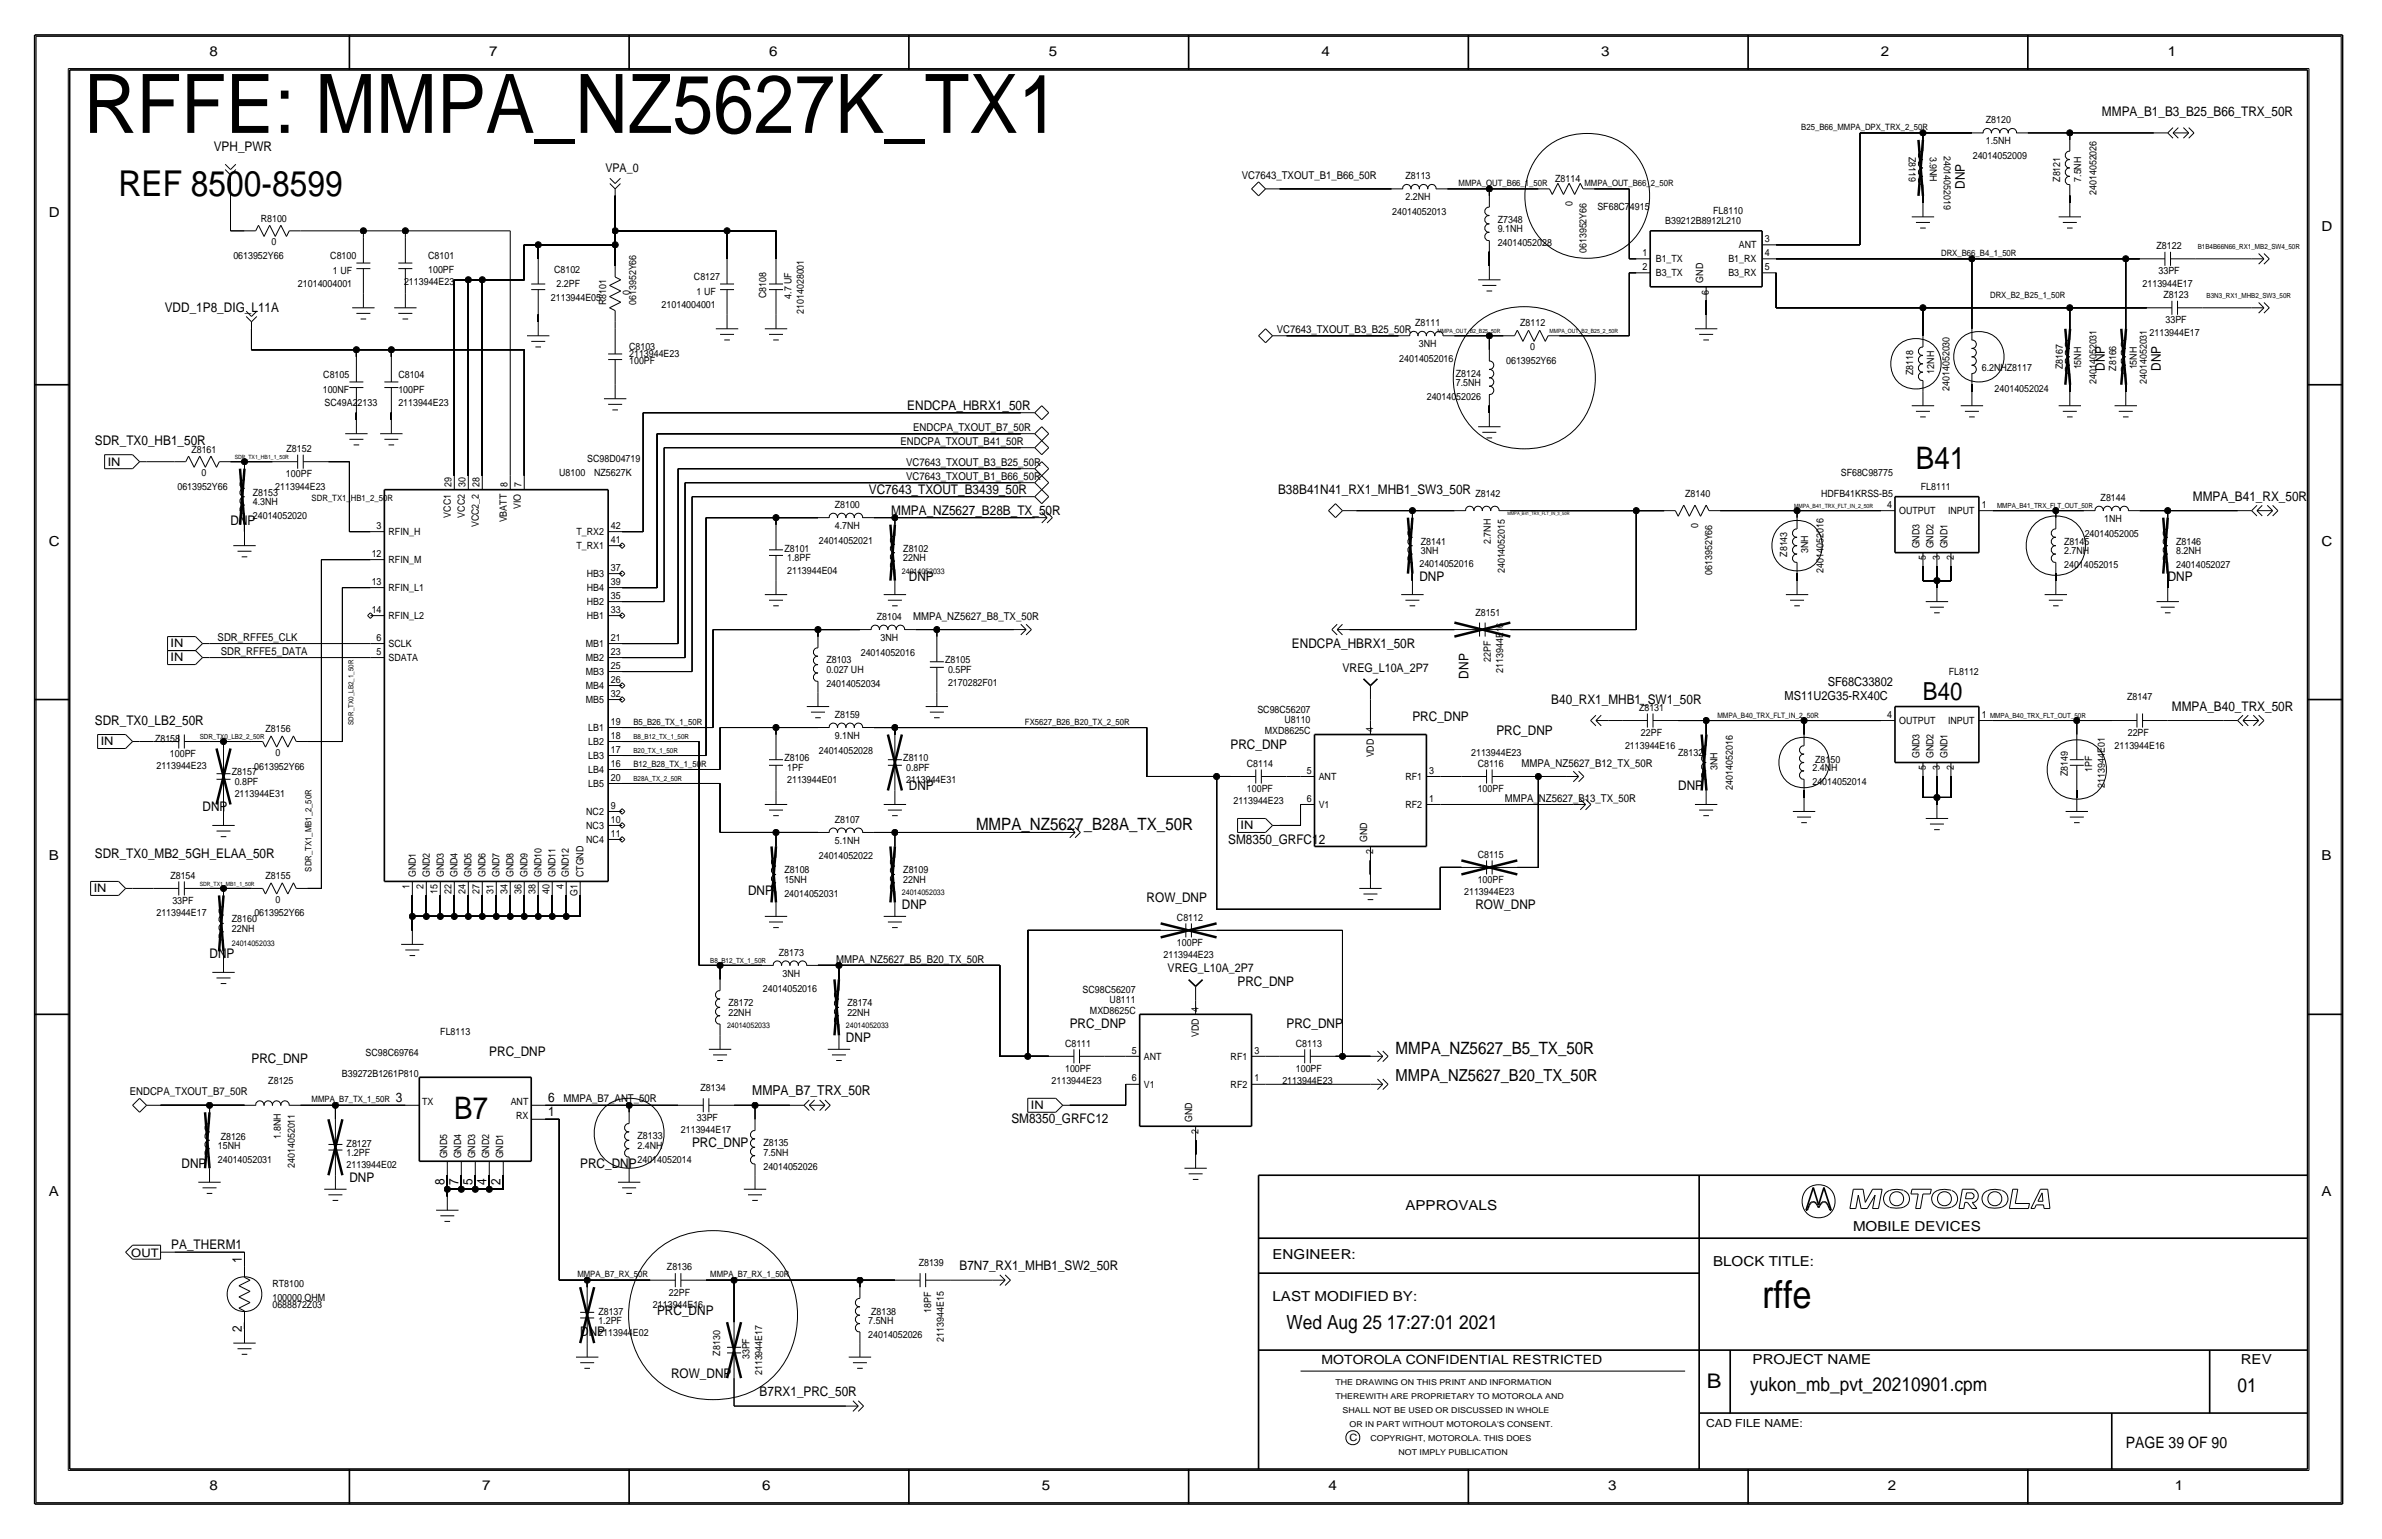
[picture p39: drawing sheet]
<svg xmlns="http://www.w3.org/2000/svg" width="433mm" height="279mm" viewBox="0 0 433 279" stroke-linecap="round" stroke-linejoin="round" font-family="sans-serif">
<defs><g id="words">
<text font-size="14.9" x="15.2" y="24.1">RFFE: MMPA_NZ5627K_TX1</text>
<text font-size="7" x="320" y="237.5">rffe</text>
<text font-size="6.5" x="21.5" y="35.6">REF 8500-8599</text>
<g font-size="5.6">
<text x="347.9" y="85.1">B41</text>
<text x="82.5" y="203.2">B7</text>
</g>
<text font-size="4.5" x="349.2" y="127">B40</text>
<text font-size="3.7" x="309.9" y="252.1">B</text>
<g font-size="3.5">
<text x="233.6" y="241.3">Wed Aug 25 17:27:01 2021</text>
<text x="317.8" y="252.6">yukon_mb_pvt_20210901.cpm</text>
<text x="406.3" y="252.7">01</text>
</g>
<g font-size="3.1">
<text x="177.2" y="150.6">MMPA_NZ5627_B28A_TX_50R</text>
<text x="253.4" y="191.3">MMPA_NZ5627_B5_TX_50R</text>
</g>
<text font-size="3" x="253.4" y="196.3">MMPA_NZ5627_B20_TX_50R</text>
<text font-size="2.9" x="386" y="262.9">PAGE 39 OF 90</text>
<g font-size="2.5">
<text x="38" y="10.2">8</text>
<text x="88.9" y="10.2">7</text>
<text x="139.6" y="10.2">6</text>
<text x="190.4" y="10.2">5</text>
<text x="240" y="10.2">4</text>
<text x="290.8" y="10.2">3</text>
<text x="341.6" y="10.2">2</text>
<text x="393.6" y="10.2">1</text>
<text x="8.8" y="39.4">D</text>
<text x="421.6" y="41.9">D</text>
<text x="8.8" y="99.1">C</text>
<text x="421.6" y="99.1">C</text>
<text x="8.8" y="156.2">B</text>
<text x="421.6" y="156.2">B</text>
<text x="136.6" y="198.9">MMPA_B7_TRX_50R</text>
<text x="8.8" y="217.2">A</text>
<text x="255.2" y="219.7">APPROVALS</text>
<text x="421.6" y="217.2">A</text>
<text x="336.5" y="223.5">MOBILE DEVICES</text>
<text x="231.1" y="228.6">ENGINEER:</text>
<text x="311.1" y="229.9">BLOCK TITLE:</text>
<text x="231.1" y="236.2">LAST MODIFIED BY:</text>
<text x="318.3" y="247.5">PROJECT NAME</text>
<text x="406.9" y="247.6">REV</text>
<text x="38" y="270.5">8</text>
<text x="87.6" y="270.5">7</text>
<text x="138.4" y="270.5">6</text>
<text x="189.2" y="270.5">5</text>
<text x="241.3" y="270.5">4</text>
<text x="292" y="270.5">3</text>
<text x="342.8" y="270.5">2</text>
<text x="394.9" y="270.5">1</text>
</g>
<g font-size="2.4">
<text x="381.7" y="21.1">MMPA_B1_B3_B25_B66_TRX_50R</text>
<text x="38.8" y="27.4">VPH_PWR</text>
<text x="356.8" y="34.3" transform="rotate(-90 356.8 34.3)">DNP</text>
<text x="29.9" y="56.6">VDD_1P8_DIG_L11A</text>
<text x="382.2" y="67.3" transform="rotate(-90 382.2 67.3)">DNP</text>
<text x="392.4" y="67.3" transform="rotate(-90 392.4 67.3)">DNP</text>
<text x="164.8" y="74.4">ENDCPA_HBRX1_50R</text>
<text x="17.2" y="80.8">SDR_TX0_HB1_50R</text>
<text x="157.8" y="89.7">VC7643_TXOUT_B3439_50R</text>
<text x="232.1" y="89.7">B38B41N41_RX1_MHB1_SW3_50R</text>
<text x="41.9" y="95.2">DNP</text>
<text x="161.9" y="93.5">MMPA_NZ5627_B28B_TX_50R</text>
<text x="398.2" y="90.9">MMPA_B41_RX_50R</text>
<text x="165" y="105.4">DNP</text>
<text x="257.8" y="105.4">DNP</text>
<text x="393.7" y="105.4">DNP</text>
<text x="234.6" y="117.6">ENDCPA_HBRX1_50R</text>
<text x="266.6" y="123.2" transform="rotate(-90 266.6 123.2)">DNP</text>
<text x="17.2" y="131.6">SDR_TX0_LB2_50R</text>
<text x="256.5" y="130.8">PRC_DNP</text>
<text x="281.7" y="127.8">B40_RX1_MHB1_SW1_50R</text>
<text x="394.4" y="129">MMPA_B40_TRX_50R</text>
<text x="223.5" y="135.9">PRC_DNP</text>
<text x="271.7" y="133.3">PRC_DNP</text>
<text x="165" y="143.5">DNP</text>
<text x="304.7" y="143.5">DNP</text>
<text x="36.8" y="147.3">DNP</text>
<text x="17.2" y="155.7">SDR_TX0_MB2_5GH_ELAA_50R</text>
<text x="223" y="153.2">SM8350_GRFC12</text>
<text x="135.8" y="162.6">DNP</text>
<text x="163.8" y="165.1">DNP</text>
<text x="208.2" y="163.8">ROW_DNP</text>
<text x="267.9" y="165.1">ROW_DNP</text>
<text x="38" y="174">DNP</text>
<text x="224.7" y="179.1">PRC_DNP</text>
<text x="88.8" y="191.8">PRC_DNP</text>
<text x="153.6" y="189.2">DNP</text>
<text x="194.3" y="186.7">PRC_DNP</text>
<text x="233.6" y="186.7">PRC_DNP</text>
<text x="45.7" y="193">PRC_DNP</text>
<text x="71.9" y="200.2">3</text>
<text x="99.5" y="202.7">1</text>
<text x="99.5" y="200.2">6</text>
<text x="183.7" y="204">SM8350_GRFC12</text>
<text x="125.7" y="208.3">PRC_DNP</text>
<text x="33" y="212.1">DNP</text>
<text x="63.4" y="214.6">DNP</text>
<text x="80.7" y="215.1" transform="rotate(-90 80.7 215.1)">8</text>
<text x="83.3" y="215.1" transform="rotate(-90 83.3 215.1)">7</text>
<text x="85.8" y="215.1" transform="rotate(-90 85.8 215.1)">5</text>
<text x="88.3" y="215.1" transform="rotate(-90 88.3 215.1)">4</text>
<text x="90.9" y="215.1" transform="rotate(-90 90.9 215.1)">2</text>
<text x="105.4" y="212.1">PRC_DNP</text>
<text x="31.1" y="226.8">PA_THERM1</text>
<text x="43.9" y="229.4" transform="rotate(-90 43.9 229.4)">1</text>
<text x="174.2" y="230.6">B7N7_RX1_MHB1_SW2_50R</text>
<text x="119.3" y="238.8">PRC_DNP</text>
<text x="43.9" y="241.7" transform="rotate(-90 43.9 241.7)">2</text>
<text x="105.4" y="242.6">DNP</text>
<text x="121.9" y="250.2">ROW_DNP</text>
<text x="137.9" y="253.5">B7RX1_PRC_50R</text>
</g>
<g font-size="2.3">
<text x="331.9" y="124.5">SF68C33802</text>
<text x="324.1" y="127">MS11U2G35-RX40C</text>
<text x="240" y="247.6">MOTOROLA CONFIDENTIAL RESTRICTED</text>
</g>
<g font-size="2.2">
<text x="109.9" y="31.2">VPA_0</text>
<text x="243.8" y="121.9">VREG_L10A_2P7</text>
<text x="212" y="176.5">VREG_L10A_2P7</text>
</g>
<g font-size="2.1">
<text x="19.6" y="84.5">IN</text>
<text x="31" y="117.6">IN</text>
<text x="31" y="120.1">IN</text>
<text x="18.3" y="135.3">IN</text>
<text x="225.3" y="150.6">IN</text>
<text x="17" y="162">IN</text>
<text x="187.2" y="201.4">IN</text>
<text x="23.8" y="228.1">OUT</text>
</g>
<g font-size="2">
<text x="225.5" y="32.5">VC7643_TXOUT_B1_B66_50R</text>
<text x="231.9" y="60.5">VC7643_TXOUT_B3_B25_50R</text>
<text x="163.5" y="80.8">ENDCPA_TXOUT_B41_50R</text>
<text x="165.8" y="78.2">ENDCPA_TXOUT_B7_50R</text>
<text x="164.5" y="84.6">VC7643_TXOUT_B3_B25_50R</text>
<text x="164.5" y="87.1">VC7643_TXOUT_B1_B66_50R</text>
<text x="165.8" y="112.5">MMPA_NZ5627_B8_TX_50R</text>
<text x="39.5" y="116.3">SDR_RFFE5_CLK</text>
<text x="40.1" y="118.9">SDR_RFFE5_DATA</text>
<text x="276.3" y="139.2">MMPA_NZ5627_B12_TX_50R</text>
<text x="273.3" y="145.5">MMPA_NZ5627_B13_TX_50R</text>
<text x="151.8" y="174.8">MMPA_NZ5627_B5_B20_TX_50R</text>
<text x="23.6" y="198.9">ENDCPA_TXOUT_B7_50R</text>
<text x="102.3" y="200.2">MMPA_B7_ANT_50R</text>
<text x="309.8" y="259.1">CAD FILE NAME:</text>
</g>
<g font-size="1.8">
<text x="360.6" y="22.4">Z8120</text>
<text x="346.7" y="28.5" transform="rotate(90 346.7 28.5)">Z8119</text>
<text x="350.5" y="28.5" transform="rotate(90 350.5 28.5)">3.9NH</text>
<text x="353" y="28.3" transform="rotate(90 353 28.3)">24014052019</text>
<text x="358.2" y="29">24014052009</text>
<text x="360.6" y="26.2">1.5NH</text>
<text x="255.2" y="32.5">Z8113</text>
<text x="282.4" y="33">Z8114</text>
<text x="374.1" y="33" transform="rotate(-90 374.1 33)">Z8121</text>
<text x="377.9" y="33" transform="rotate(-90 377.9 33)">7.5NH</text>
<text x="380.7" y="35.4" transform="rotate(-90 380.7 35.4)">24014052026</text>
<text x="47.4" y="40.3">R8100</text>
<text x="252.8" y="39.1">24014052013</text>
<text x="255.2" y="36.3">2.2NH</text>
<text x="272" y="40.4">Z7348</text>
<text x="285.5" y="37.5" transform="rotate(-90 285.5 37.5)">0</text>
<text x="290.1" y="38">SF68C74915</text>
<text x="302.4" y="40.6">B39212B8912L210</text>
<text x="311.1" y="38.9">FL8110</text>
<text x="42.4" y="47">0613952Y66</text>
<text x="49.3" y="44.5">0</text>
<text x="60" y="47">C8100</text>
<text x="77.8" y="47">C8101</text>
<text x="272" y="44.7">24014052028</text>
<text x="272" y="42.2">9.1NH</text>
<text x="288.1" y="46" transform="rotate(-90 288.1 46)">0613952Y66</text>
<text x="298.3" y="46.5">1</text>
<text x="300.7" y="47.5">B1_TX</text>
<text x="313.9" y="47.5">B1_RX</text>
<text x="315.8" y="45">ANT</text>
<text x="320.5" y="46.5">4</text>
<text x="320.5" y="43.9">3</text>
<text x="391.6" y="45.3">Z8122</text>
<text x="54.1" y="52.1">21014004001</text>
<text x="60.5" y="49.8">1 UF</text>
<text x="73.4" y="51.8">2113944E23</text>
<text x="77.8" y="49.5">100PF</text>
<text x="100.6" y="49.5">C8102</text>
<text x="101.1" y="52.1">2.2PF</text>
<text x="114.4" y="53.5" transform="rotate(-90 114.4 53.5)">0</text>
<text x="126" y="50.8">C8127</text>
<text x="126.5" y="53.6">1 UF</text>
<text x="298.3" y="49">2</text>
<text x="300.7" y="50">B3_TX</text>
<text x="309.3" y="51.3" transform="rotate(-90 309.3 51.3)">GND</text>
<text x="310.3" y="53.5" transform="rotate(-90 310.3 53.5)">6</text>
<text x="313.9" y="50">B3_RX</text>
<text x="320.5" y="49">5</text>
<text x="389.1" y="52.1">2113944E17</text>
<text x="392" y="49.8">33PF</text>
<text x="100" y="54.6">2113944E05</text>
<text x="110.1" y="55.5" transform="rotate(-90 110.1 55.5)">R8101</text>
<text x="115.5" y="55.4" transform="rotate(-90 115.5 55.4)">0613952Y66</text>
<text x="120.2" y="55.9">21014004001</text>
<text x="139.1" y="54.2" transform="rotate(-90 139.1 54.2)">C8108</text>
<text x="143.7" y="54.2" transform="rotate(-90 143.7 54.2)">4.7 UF</text>
<text x="146" y="57" transform="rotate(-90 146 57)">21014028001</text>
<text x="257" y="59.2">Z8111</text>
<text x="276.1" y="59.2">Z8112</text>
<text x="392.9" y="54.2">Z8123</text>
<text x="393.2" y="58.7">33PF</text>
<text x="114.2" y="63.5">C8103</text>
<text x="114.3" y="64.8">2113944E23</text>
<text x="254.1" y="65.8">24014052016</text>
<text x="257.7" y="63">3NH</text>
<text x="277.9" y="63.6">0</text>
<text x="390.4" y="61">2113944E17</text>
<text x="58.6" y="71.4">100NF</text>
<text x="58.7" y="68.6">C8105</text>
<text x="72.3" y="68.6">C8104</text>
<text x="72.3" y="71.4">100PF</text>
<text x="114.3" y="66">100PF</text>
<text x="264.4" y="68.4">Z8124</text>
<text x="264.4" y="70.1">7.5NH</text>
<text x="273.5" y="66">0613952Y66</text>
<text x="347.4" y="68.1" transform="rotate(-90 347.4 68.1)">Z8118</text>
<text x="351.2" y="67.8" transform="rotate(-90 351.2 67.8)">12NH</text>
<text x="354" y="71" transform="rotate(-90 354 71)">24014052030</text>
<text x="359.9" y="67.3">6.2NHZ8117</text>
<text x="362.2" y="71.1">24014052024</text>
<text x="374.6" y="67.1" transform="rotate(-90 374.6 67.1)">Z8167</text>
<text x="377.9" y="67.1" transform="rotate(-90 377.9 67.1)">15NH</text>
<text x="380.7" y="69.7" transform="rotate(-90 380.7 69.7)">24014052031</text>
<text x="384.3" y="67.3" transform="rotate(-90 384.3 67.3)">Z8166</text>
<text x="388.1" y="67.1" transform="rotate(-90 388.1 67.1)">15NH</text>
<text x="389.8" y="69.7" transform="rotate(-90 389.8 69.7)">24014052031</text>
<text x="59" y="73.7">SC49A22133</text>
<text x="72.3" y="73.7">2113944E23</text>
<text x="259.1" y="72.6">24014052026</text>
<text x="34.8" y="82.2">Z8161</text>
<text x="52" y="82">Z8152</text>
<text x="106.6" y="83.8">SC98D04719</text>
<text x="32.2" y="88.9">0613952Y66</text>
<text x="36.6" y="86.5">0</text>
<text x="45.9" y="90">Z8153</text>
<text x="50" y="88.9">2113944E23</text>
<text x="51.9" y="86.6">100PF</text>
<text x="82" y="88.4" transform="rotate(-90 82 88.4)">29</text>
<text x="84.5" y="88.4" transform="rotate(-90 84.5 88.4)">30</text>
<text x="87.1" y="88.4" transform="rotate(-90 87.1 88.4)">28</text>
<text x="92.2" y="88.4" transform="rotate(-90 92.2 88.4)">8</text>
<text x="94.7" y="88.4" transform="rotate(-90 94.7 88.4)">7</text>
<text x="101.6" y="86.4">U8100</text>
<text x="107.9" y="86.4">NZ5627K</text>
<text x="334.3" y="86.4">SF68C98775</text>
<text x="348.8" y="88.9">FL8111</text>
<text x="45.9" y="91.7">4.3NH</text>
<text x="45.9" y="94.2">24014052020</text>
<text x="81.9" y="94" transform="rotate(-90 81.9 94)">VCC1</text>
<text x="84.4" y="94" transform="rotate(-90 84.4 94)">VCC2</text>
<text x="87" y="95.7" transform="rotate(-90 87 95.7)">VCC2_2</text>
<text x="92" y="94.8" transform="rotate(-90 92 94.8)">VBATT</text>
<text x="94.6" y="92.4" transform="rotate(-90 94.6 92.4)">VIO</text>
<text x="151.6" y="92.2">Z8100</text>
<text x="267.9" y="90.2">Z8142</text>
<text x="306" y="90.2">Z8140</text>
<text x="308.4" y="95.9" transform="rotate(-90 308.4 95.9)">0</text>
<text x="330.7" y="90.2">HDFB41KRSS-B5</text>
<text x="342.7" y="92.2">4</text>
<text x="344.9" y="93.3">OUTPUT</text>
<text x="353.8" y="93.3">INPUT</text>
<text x="359.9" y="92.2">1</text>
<text x="381.5" y="91">Z8144</text>
<text x="382.1" y="94.7">1NH</text>
<text x="67.5" y="101.1">12</text>
<text x="68.4" y="96">3</text>
<text x="70.6" y="97.1">RFIN_H</text>
<text x="104.7" y="97.1">T_RX2</text>
<text x="104.7" y="99.7">T_RX1</text>
<text x="110.9" y="98.6">41</text>
<text x="110.9" y="96">42</text>
<text x="142.4" y="100.1">Z8101</text>
<text x="143" y="101.9">1.8PF</text>
<text x="148.7" y="98.8">24014052021</text>
<text x="151.6" y="96">4.7NH</text>
<text x="164" y="101.9">22NH</text>
<text x="164" y="100.1">Z8102</text>
<text x="258" y="98.9">Z8141</text>
<text x="258" y="100.6">3NH</text>
<text x="270.7" y="98.8" transform="rotate(-90 270.7 98.8)">2.7NH</text>
<text x="324.6" y="101.1" transform="rotate(-90 324.6 101.1)">Z8143</text>
<text x="328.4" y="100.4" transform="rotate(-90 328.4 100.4)">3NH</text>
<text x="348.6" y="99.6" transform="rotate(-90 348.6 99.6)">GND3</text>
<text x="349.7" y="101.7" transform="rotate(-90 349.7 101.7)">5</text>
<text x="351.1" y="99.6" transform="rotate(-90 351.1 99.6)">GND2</text>
<text x="352.2" y="101.7" transform="rotate(-90 352.2 101.7)">3</text>
<text x="353.7" y="99.6" transform="rotate(-90 353.7 99.6)">GND1</text>
<text x="354.8" y="101.7" transform="rotate(-90 354.8 101.7)">2</text>
<text x="374.9" y="100.6">2.7NH</text>
<text x="374.9" y="98.9">Z8145</text>
<text x="378.6" y="97.5">24014052005</text>
<text x="395.2" y="100.6">8.2NH</text>
<text x="395.2" y="98.9">Z8146</text>
<text x="67.5" y="106.2">13</text>
<text x="70.6" y="107.3">RFIN_L1</text>
<text x="70.6" y="102.2">RFIN_M</text>
<text x="106.5" y="104.8">HB3</text>
<text x="106.5" y="107.3">HB4</text>
<text x="110.9" y="106.2">39</text>
<text x="110.9" y="103.6">37</text>
<text x="143" y="104.1">2113944E04</text>
<text x="257.8" y="102.9">24014052016</text>
<text x="273.3" y="104.1" transform="rotate(-90 273.3 104.1)">24014052015</text>
<text x="310.9" y="104.4" transform="rotate(-90 310.9 104.4)">0613952Y66</text>
<text x="331.2" y="104" transform="rotate(-90 331.2 104)">24014052016</text>
<text x="374.9" y="103.1">24014052015</text>
<text x="395.2" y="103.1">24014052027</text>
<text x="67.5" y="111.3">14</text>
<text x="70.6" y="112.4">RFIN_L2</text>
<text x="106.5" y="109.8">HB2</text>
<text x="106.5" y="112.4">HB1</text>
<text x="110.9" y="108.7">35</text>
<text x="110.9" y="111.3">33</text>
<text x="159.2" y="112.5">Z8104</text>
<text x="267.9" y="111.8">Z8151</text>
<text x="68.4" y="116.3">6</text>
<text x="68.4" y="118.9">5</text>
<text x="70.6" y="120">SDATA</text>
<text x="70.6" y="117.4">SCLK</text>
<text x="106.4" y="117.4">MB1</text>
<text x="106.4" y="120">MB2</text>
<text x="110.9" y="116.3">21</text>
<text x="110.9" y="118.9">23</text>
<text x="156.3" y="119.1">24014052016</text>
<text x="159.9" y="116.3">3NH</text>
<text x="106.4" y="125.1">MB4</text>
<text x="106.4" y="122.5">MB3</text>
<text x="110.9" y="121.4">25</text>
<text x="110.9" y="124">26</text>
<text x="150.1" y="122.2">0.027 UH</text>
<text x="150.1" y="124.7">24014052034</text>
<text x="150.1" y="120.4">Z8103</text>
<text x="171.7" y="120.4">Z8105</text>
<text x="172.2" y="122.2">0.5PF</text>
<text x="172.2" y="124.5">2170282F01</text>
<text x="270.7" y="120.2" transform="rotate(-90 270.7 120.2)">22PF</text>
<text x="273" y="122.2" transform="rotate(-90 273 122.2)">2113944E16</text>
<text x="353.9" y="122.6">FL8112</text>
<text x="106.4" y="127.6">MB5</text>
<text x="110.9" y="126.5">32</text>
<text x="110.9" y="131.6">19</text>
<text x="151.6" y="130.3">Z8159</text>
<text x="228.3" y="129.4">SC98C56207</text>
<text x="233.3" y="131.3">U8110</text>
<text x="297.6" y="129">Z8131</text>
<text x="342.7" y="130.3">4</text>
<text x="344.9" y="131.4">OUTPUT</text>
<text x="353.8" y="131.4">INPUT</text>
<text x="359.9" y="130.3">1</text>
<text x="386.3" y="127">Z8147</text>
<text x="28.1" y="134.6">Z8158</text>
<text x="30.9" y="137.4">100PF</text>
<text x="48.2" y="132.8">Z8156</text>
<text x="50" y="137.3">0</text>
<text x="106.8" y="137.8">LB3</text>
<text x="106.8" y="132.7">LB1</text>
<text x="106.8" y="135.2">LB2</text>
<text x="110.9" y="136.7">17</text>
<text x="110.9" y="134.1">18</text>
<text x="148.7" y="136.9">24014052028</text>
<text x="151.6" y="134.1">9.1NH</text>
<text x="229.7" y="133.2">MXD8625C</text>
<text x="249.4" y="132.8" transform="rotate(-90 249.4 132.8)">4</text>
<text x="249.5" y="137.5" transform="rotate(-90 249.5 137.5)">VDD</text>
<text x="267.2" y="137.2">2113944E23</text>
<text x="295.1" y="135.9">2113944E16</text>
<text x="298" y="133.6">22PF</text>
<text x="304.7" y="137.2">Z8132</text>
<text x="348.6" y="137.7" transform="rotate(-90 348.6 137.7)">GND3</text>
<text x="351.1" y="137.7" transform="rotate(-90 351.1 137.7)">GND2</text>
<text x="353.7" y="137.7" transform="rotate(-90 353.7 137.7)">GND1</text>
<text x="384" y="135.9">2113944E16</text>
<text x="386.4" y="133.6">22PF</text>
<text x="28.4" y="139.7">2113944E23</text>
<text x="42.1" y="140.8">Z8157</text>
<text x="42.6" y="142.5">0.8PF</text>
<text x="46.2" y="139.7">0613952Y66</text>
<text x="106.8" y="140.3">LB4</text>
<text x="106.8" y="142.9">LB5</text>
<text x="110.9" y="139.2">16</text>
<text x="110.9" y="141.7">20</text>
<text x="142.4" y="138.2">Z8106</text>
<text x="143" y="142.2">2113944E01</text>
<text x="143" y="140">1PF</text>
<text x="164" y="138.2">Z8110</text>
<text x="164.5" y="142.2">2113944E31</text>
<text x="164.5" y="140">0.8PF</text>
<text x="226.4" y="139.2">C8114</text>
<text x="226.4" y="143.8">100PF</text>
<text x="237.3" y="140.5">5</text>
<text x="239.5" y="141.6">ANT</text>
<text x="255.2" y="141.6">RF1</text>
<text x="259.5" y="140.5">3</text>
<text x="268.3" y="143.8">100PF</text>
<text x="268.3" y="139.2">C8116</text>
<text x="311.9" y="139.8" transform="rotate(-90 311.9 139.8)">3NH</text>
<text x="314.7" y="143.4" transform="rotate(-90 314.7 143.4)">24014052016</text>
<text x="329.1" y="140">2.4NH</text>
<text x="329.1" y="142.5">24014052014</text>
<text x="329.6" y="138.4">Z8150</text>
<text x="349.7" y="139.8" transform="rotate(-90 349.7 139.8)">5</text>
<text x="352.2" y="139.8" transform="rotate(-90 352.2 139.8)">3</text>
<text x="354.8" y="139.8" transform="rotate(-90 354.8 139.8)">2</text>
<text x="375.5" y="141" transform="rotate(-90 375.5 141)">Z8149</text>
<text x="379.9" y="140.2" transform="rotate(-90 379.9 140.2)">1PF</text>
<text x="382.2" y="143" transform="rotate(-90 382.2 143)">2113944E01</text>
<text x="42.6" y="144.8">2113944E31</text>
<text x="106.5" y="147.9">NC2</text>
<text x="110.9" y="146.8">9</text>
<text x="110.9" y="149.4">10</text>
<text x="151.6" y="149.4">Z8107</text>
<text x="224" y="146">2113944E23</text>
<text x="237.3" y="145.5">6</text>
<text x="239.5" y="146.7">V1</text>
<text x="255.2" y="146.7">RF2</text>
<text x="259.5" y="145.5">1</text>
<text x="106.5" y="150.5">NC3</text>
<text x="106.5" y="153">NC4</text>
<text x="110.9" y="151.9">11</text>
<text x="148.7" y="156">24014052022</text>
<text x="151.6" y="153.2">5.1NH</text>
<text x="248.3" y="152.9" transform="rotate(-90 248.3 152.9)">GND</text>
<text x="249.4" y="155.1" transform="rotate(-90 249.4 155.1)">2</text>
<text x="268.3" y="155.7">C8115</text>
<text x="30.9" y="159.7">Z8154</text>
<text x="48.2" y="159.5">Z8155</text>
<text x="74.4" y="161.4" transform="rotate(-90 74.4 161.4)">1</text>
<text x="75.5" y="159.3" transform="rotate(-90 75.5 159.3)">GND1</text>
<text x="76.9" y="161.4" transform="rotate(-90 76.9 161.4)">2</text>
<text x="78" y="159.3" transform="rotate(-90 78 159.3)">GND2</text>
<text x="80.6" y="159.3" transform="rotate(-90 80.6 159.3)">GND3</text>
<text x="83.1" y="159.3" transform="rotate(-90 83.1 159.3)">GND4</text>
<text x="85.6" y="159.3" transform="rotate(-90 85.6 159.3)">GND5</text>
<text x="88.2" y="159.3" transform="rotate(-90 88.2 159.3)">GND6</text>
<text x="90.7" y="159.3" transform="rotate(-90 90.7 159.3)">GND7</text>
<text x="93.3" y="159.3" transform="rotate(-90 93.3 159.3)">GND8</text>
<text x="95.8" y="159.3" transform="rotate(-90 95.8 159.3)">GND9</text>
<text x="98.3" y="159.3" transform="rotate(-90 98.3 159.3)">GND10</text>
<text x="100.9" y="159.3" transform="rotate(-90 100.9 159.3)">GND11</text>
<text x="102.3" y="161.4" transform="rotate(-90 102.3 161.4)">4</text>
<text x="103.3" y="159.3" transform="rotate(-90 103.3 159.3)">GND12</text>
<text x="106" y="159.3" transform="rotate(-90 106 159.3)">CTGND</text>
<text x="142.4" y="158.5">Z8108</text>
<text x="142.4" y="160.3">15NH</text>
<text x="164" y="160.3">22NH</text>
<text x="164" y="158.5">Z8109</text>
<text x="268.3" y="160.3">100PF</text>
<text x="28.4" y="166.4">2113944E17</text>
<text x="31.3" y="164.1">33PF</text>
<text x="42.1" y="167.4">Z8160</text>
<text x="46.2" y="166.4">0613952Y66</text>
<text x="50.1" y="163.9">0</text>
<text x="79.5" y="162.3" transform="rotate(-90 79.5 162.3)">15</text>
<text x="82" y="162.3" transform="rotate(-90 82 162.3)">22</text>
<text x="84.5" y="162.3" transform="rotate(-90 84.5 162.3)">24</text>
<text x="87.1" y="162.3" transform="rotate(-90 87.1 162.3)">27</text>
<text x="89.6" y="162.3" transform="rotate(-90 89.6 162.3)">31</text>
<text x="92.2" y="162.3" transform="rotate(-90 92.2 162.3)">34</text>
<text x="94.7" y="162.3" transform="rotate(-90 94.7 162.3)">36</text>
<text x="97.2" y="162.3" transform="rotate(-90 97.2 162.3)">38</text>
<text x="99.8" y="162.3" transform="rotate(-90 99.8 162.3)">40</text>
<text x="104.9" y="162.7" transform="rotate(-90 104.9 162.7)">G1</text>
<text x="142.4" y="162.8">24014052031</text>
<text x="213.7" y="167.1">C8112</text>
<text x="265.9" y="162.6">2113944E23</text>
<text x="42.1" y="169.2">22NH</text>
<text x="141.4" y="173.5">Z8173</text>
<text x="211.3" y="174">2113944E23</text>
<text x="213.7" y="171.7">100PF</text>
<text x="142.1" y="177.3">3NH</text>
<text x="132.3" y="184.4">22NH</text>
<text x="132.3" y="182.7">Z8172</text>
<text x="138.5" y="180.1">24014052016</text>
<text x="153.9" y="182.7">Z8174</text>
<text x="153.9" y="184.4">22NH</text>
<text x="196.6" y="180.2">SC98C56207</text>
<text x="197.9" y="184">MXD8625C</text>
<text x="201.5" y="182.1">U8111</text>
<text x="217.6" y="183.6" transform="rotate(-90 217.6 183.6)">4</text>
<text x="66.4" y="191.8">SC98C69764</text>
<text x="80" y="188">FL8113</text>
<text x="193.4" y="190">C8111</text>
<text x="205.6" y="191.3">5</text>
<text x="217.7" y="188.3" transform="rotate(-90 217.7 188.3)">VDD</text>
<text x="227.8" y="191.3">3</text>
<text x="235.3" y="190">C8113</text>
<text x="48.7" y="196.8">Z8125</text>
<text x="62.1" y="195.6">B39272B1261P810</text>
<text x="191" y="196.8">2113944E23</text>
<text x="193.4" y="194.6">100PF</text>
<text x="205.6" y="196.3">6</text>
<text x="207.7" y="192.4">ANT</text>
<text x="207.7" y="197.5">V1</text>
<text x="223.5" y="192.4">RF1</text>
<text x="223.5" y="197.5">RF2</text>
<text x="227.8" y="196.3">1</text>
<text x="232.9" y="196.8">2113944E23</text>
<text x="235.3" y="194.6">100PF</text>
<text x="76.7" y="200.7">TX</text>
<text x="92.7" y="200.7">ANT</text>
<text x="93.7" y="203.2">RX</text>
<text x="126.6" y="203.5">33PF</text>
<text x="127.2" y="198.1">Z8134</text>
<text x="216.5" y="203.7" transform="rotate(-90 216.5 203.7)">GND</text>
<text x="39.6" y="208.5">15NH</text>
<text x="40.1" y="207">Z8126</text>
<text x="51" y="206.7" transform="rotate(-90 51 206.7)">1.8NH</text>
<text x="62.9" y="209.8">1.2PF</text>
<text x="62.9" y="208.3">Z8127</text>
<text x="115.8" y="208.5">2.4NH</text>
<text x="115.8" y="206.8">Z8133</text>
<text x="123.7" y="205.7">2113944E17</text>
<text x="138.6" y="208.1">Z8135</text>
<text x="138.6" y="209.8">7.5NH</text>
<text x="217.6" y="205.9" transform="rotate(-90 217.6 205.9)">2</text>
<text x="39.6" y="211.1">24014052031</text>
<text x="53.5" y="212" transform="rotate(-90 53.5 212)">24014052011</text>
<text x="62.9" y="212.1">2113944E02</text>
<text x="81.2" y="210.3" transform="rotate(-90 81.2 210.3)">GND5</text>
<text x="83.8" y="210.3" transform="rotate(-90 83.8 210.3)">GND4</text>
<text x="86.3" y="210.3" transform="rotate(-90 86.3 210.3)">GND3</text>
<text x="88.8" y="210.3" transform="rotate(-90 88.8 210.3)">GND2</text>
<text x="91.4" y="210.3" transform="rotate(-90 91.4 210.3)">GND1</text>
<text x="115.8" y="211.1">24014052014</text>
<text x="138.6" y="212.3">24014052026</text>
<text x="49.5" y="233.6">RT8100</text>
<text x="121.1" y="230.6">Z8136</text>
<text x="166.8" y="229.9">Z8139</text>
<text x="49.5" y="237.5">0688872Z03</text>
<text x="49.5" y="236.2">100000 OHM</text>
<text x="108.7" y="238.8">Z8137</text>
<text x="118.6" y="237.5">2113944E16</text>
<text x="121.5" y="235.2">22PF</text>
<text x="158.2" y="238.8">Z8138</text>
<text x="169.1" y="238.3" transform="rotate(-90 169.1 238.3)">18PF</text>
<text x="108.7" y="240.3">1.2PF</text>
<text x="108.7" y="242.6">2113944E02</text>
<text x="157.7" y="240.3">7.5NH</text>
<text x="157.7" y="242.8">24014052026</text>
<text x="171.4" y="243.6" transform="rotate(-90 171.4 243.6)">2113944E15</text>
<text x="130.8" y="246.1" transform="rotate(-90 130.8 246.1)">Z8130</text>
<text x="136.1" y="246.8" transform="rotate(-90 136.1 246.8)">33PF</text>
<text x="138.4" y="249.7" transform="rotate(-90 138.4 249.7)">2113944E17</text>
<text x="245.1" y="261.6">C</text>
</g>
<g font-size="1.6">
<text x="327.1" y="23.6">B25_B66_MMPA_DPX_TRX_2_50R</text>
<text x="264.9" y="33.8">MMPA_OUT_B66_1_50R</text>
<text x="287.7" y="33.8">MMPA_OUT_B66_2_50R</text>
<text x="352.5" y="46.5">DRX_B66_B4_1_50R</text>
<text x="361.4" y="54.1">DRX_B2_B25_1_50R</text>
<text x="56.6" y="90.9">SDR_TX1_HB1_2_50R</text>
<text x="115" y="131.6">B5_B26_TX_1_50R</text>
<text x="186.1" y="131.6">FX5627_B26_B20_TX_2_50R</text>
<text x="115" y="139.2">B12_B28_TX_1_50R</text>
<text x="56.6" y="158.2" transform="rotate(-90 56.6 158.2)">SDR_TX1_MB1_2_50R</text>
<text x="56.6" y="200.2">MMPA_B7_TX_1_50R</text>
<text x="104.9" y="231.9">MMPA_B7_RX_50R</text>
<text x="129" y="231.9">MMPA_B7_RX_1_50R</text>
</g>
<g font-size="1.5">
<text x="242.5" y="251.5">THE DRAWING ON THIS PRINT AND INFORMATION</text>
<text x="242.5" y="254">THEREWITH ARE PROPRIETARY TO MOTOROLA AND</text>
<text x="243.8" y="256.5">SHALL NOT BE USED OR DISCUSSED IN WHOLE</text>
<text x="245.1" y="259.1">OR IN PART WITHOUT MOTOROLA'S CONSENT.</text>
<text x="248.9" y="261.6">COPYRIGHT, MOTOROLA. THIS DOES</text>
<text x="253.9" y="264.2">NOT IMPLY PUBLICATION</text>
</g>
<g font-size="1.4">
<text x="163.8" y="104.1">24014052033</text>
<text x="311.9" y="130.3">MMPA_B40_TRX_FLT_IN_2_50R</text>
<text x="163.8" y="162.6">24014052033</text>
<text x="42.1" y="171.7">24014052033</text>
<text x="132" y="186.7">24014052033</text>
<text x="153.6" y="186.7">24014052033</text>
</g>
<g font-size="1.3">
<text x="399.1" y="45.2">B1B4B66N66_RX1_MB2_SW4_50R</text>
<text x="400.7" y="54.1">B3N3_RX1_MHB2_SW3_50R</text>
<text x="362.7" y="92.2">MMPA_B41_TRX_FLT_OUT_50R</text>
<text x="64.2" y="131.6" transform="rotate(-90 64.2 131.6)">SDR_TX0_LB2_1_50R</text>
<text x="361.4" y="130.3">MMPA_B40_TRX_FLT_OUT_50R</text>
<text x="36.3" y="134.1">SDR_TX0_LB2_2_50R</text>
<text x="115" y="136.7">B20_TX_1_50R</text>
<text x="115" y="134.1">B8_B12_TX_1_50R</text>
<text x="115" y="141.7">B28A_TX_2_50R</text>
<text x="129" y="174.8">B8_B12_TX_1_50R</text>
</g>
<g font-size="1.1">
<text x="261.1" y="60.5">MMPA_OUT_B2_B25_50R</text>
<text x="281.4" y="60.5">MMPA_OUT_B2_B25_2_50R</text>
<text x="42.6" y="83.3">SDR_TX1_HB1_1_50R</text>
<text x="325.8" y="92.2">MMPA_B41_TRX_FLT_IN_2_50R</text>
<text x="36.3" y="160.8">SDR_TX1_MB1_1_50R</text>
</g>
<text font-size=".8" x="273.8" y="93.5">MMPA_B41_TRX_FLT_IN_3_50R</text>
</g></defs>
<!-- layer: Nets -->
<g fill="none" stroke="#000" stroke-width=".18">
<path d="M41.9 33v8.9zM111.7 35.6v6.3zM232.4 34.3h20.3zM262.8 34.3h7.7zM270.5 34.3v1.3zM270.5 34.3h8.8zM280.3 27.2a12.1 12.1 0 0 1 15.9 0 11.9 11.9 0 0 1-1.2 17.7 12.3 12.3 0 0 1-14.7-1 12 12 0 0 1 0-16.7zM289.5 34.3h6.4zM295.9 34.3v12.7zM337.8 24.1v20.3zM337.8 24.1h11.4zM349.2 35.6v1.2z"/>
<path d="M349.2 24.1v1.3zM349.2 24.1h8.9zM368.3 24.1h7.6zM375.9 35.6v1.2zM375.9 24.1v1.3zM375.9 24.1h15.2zM41.9 41.9h2.5zM45.7 59.7v3.8zM54.6 41.9h11.4zM66 41.9v1.3zM66 41.9h7.6zM73.6 41.9v1.3z"/>
<path d="M73.6 41.9h19.1zM82.5 50.8v35.6zM82.5 50.8h2.5zM85 50.8h2.6zM85 50.8v35.6zM87.6 50.8h7.6zM87.6 50.8v35.6zM92.7 41.9v44.5zM95.2 44.4v6.4zM95.2 44.4h2.5zM97.7 57.1v1.3zM97.7 44.5v2.5z"/>
<path d="M97.7 44.4h14zM111.7 58.4v1.3zM111.7 44.4v3.9zM111.7 41.9v2.5zM111.7 41.9h20.3zM132 41.9v5.1zM132 41.9h8.9zM140.9 41.9v5.1zM267.1 59.7a13.4 13.4 0 0 1 13.7-3.5 12.4 12.4 0 0 1 8.9 12.4 12.4 12.4 0 0 1-12.9 12.9 12.4 12.4 0 0 1-12.9-12.9 13.4 13.4 0 0 1 3.2-8.9zM270.5 45.7v2.6zM295.9 49.5v11.5zM295.9 49.5h1.2z"/>
<path d="M295.9 47h1.2zM309.8 54.6v2.5zM322.5 44.4h15.3zM322.5 49.5v6.4zM322.5 55.9h26.7zM322.5 47h35.6zM349.2 55.9v5.1zM349.2 55.9h26.7zM358.1 47v12.7zM358.1 47h27.9zM375.9 55.9v3.8zM375.9 55.9h13.9z"/>
<path d="M386 47h2.6zM386 47v12.7zM398.7 47h10.2zM400 55.9h8.9zM45.7 63.5h19zM64.7 74.9v1.3zM64.7 63.5v1.3zM64.7 63.5h6.4zM71.1 63.5h24.1zM71.1 74.9v1.3zM71.1 63.5v1.3zM95.2 63.5v22.9z"/>
<path d="M116.8 74.9v21.6zM116.8 74.9h68.6zM119.3 78.7h66.1zM119.3 78.7v28zM233.6 61h20.3zM264.1 61h6.4zM270.5 73.7v1.2zM270.5 61v2.5zM270.5 61h2.5zM283.2 61h12.7zM358.1 69.8v1.3zM375.9 69.8v1.3z"/>
<path d="M386 69.8v1.3zM26.6 83.8h5.1zM41.9 83.8h2.5zM44.4 95.2v1.3zM44.4 83.8v1.3zM44.4 83.8h5.1zM59.6 83.8h3.8zM63.4 96.5h3.9zM63.4 83.8v12.7zM113 96.5h3.8zM120.6 81.3v27.9zM120.6 81.3h64.8z"/>
<path d="M123.1 85.1v31.7zM123.1 85.1h62.3zM124.4 87.6v31.8zM124.4 87.6h61zM125.7 90.2v31.7zM125.7 90.2h59.7zM128.2 94v43.2zM128.2 94h12.7zM140.9 94v1.2zM140.9 94h7.6zM158.7 94h3.8zM162.5 94v1.2z"/>
<path d="M162.5 94h25.4zM246.3 92.7h10.2zM256.5 92.7h7.6zM256.5 92.7v1.3zM274.3 92.7h22.8zM297.1 92.7v21.6zM297.1 92.7h5.1zM312.4 92.7h13.9zM326.3 92.7h15.3zM326.3 92.7v1.3zM361.9 92.7h11.4zM369.3 95.4a5.5 5.5 0 0 1 9.3 2.7 5.4 5.4 0 0 1-6.3 6.3 5.4 5.4 0 0 1-3.6-8.2z"/>
<path d="M373.3 92.7v1.3zM373.3 92.7h5.1zM388.6 92.7h5.1zM393.7 92.7v1.3zM393.7 92.7h12.7zM38 116.8h29.3zM38 119.4h29.3zM58.4 101.6v59.7zM58.4 101.6h8.9zM62.2 106.7v27.9zM62.2 106.7h5.1zM113 119.4h11.4z"/>
<path d="M113 116.8h10.1zM113 109.2h7.6zM113 106.7h6.3zM129.5 114.3v17.8zM129.5 114.3h19zM148.5 114.3v1.3zM148.5 114.3h7.7zM166.3 114.3h3.8zM170.1 114.3v1.3zM170.1 114.3h14zM245.1 114.3h19zM256.5 104.1v1.3z"/>
<path d="M274.3 114.3h22.8zM326.3 104.1v1.3zM349.2 102.9v2.5zM349.2 105.4h2.5zM351.7 105.4v1.3zM351.7 102.9v2.5zM351.7 105.4h2.6zM354.3 102.9v2.5zM373.3 104.1v1.3zM393.7 104.1v2.6zM25.3 134.6h2.6zM38 134.6h2.6z"/>
<path d="M40.6 134.6v1.3zM40.6 134.6h5.1zM55.8 134.6h6.4zM113 134.6h13.9zM113 132.1h16.5zM113 139.7h17.8zM113 137.2h15.2zM113 121.9h12.7zM126.9 134.6v40.7zM130.8 132.1v7.6zM130.8 132.1h10.1zM140.9 132.1v1.2z"/>
<path d="M140.9 132.1h7.6zM158.7 132.1h3.8zM162.5 132.1v1.2zM162.5 132.1h45.7zM208.2 132.1v8.9zM248.9 127v3.8zM292 130.8h2.6zM304.7 130.8h5.1zM309.8 130.8v2.5zM309.8 130.8h17.8zM327.6 130.8v2.5zM327.6 130.8h14z"/>
<path d="M361.9 130.8h15.2zM373.1 136a5.5 5.5 0 0 1 9.3 2.7 5.4 5.4 0 0 1-6.3 6.3 5.4 5.4 0 0 1-3.6-8.2zM377.1 130.8v2.5zM377.1 130.8h6.4zM393.7 130.8h10.1zM40.6 146v1.3zM113 142.2h17.8zM130.8 142.2v8.9zM130.8 151.1h10.1zM140.9 151.1v2.6zM140.9 151.1h7.6zM158.7 151.1h3.8z"/>
<path d="M162.5 151.1v2.6zM162.5 151.1h30.5zM208.2 141h12.7zM220.9 141v24.1zM220.9 141h2.6zM232.4 149.9h3.8zM233.6 141h2.6zM236.2 146v3.9zM248.9 156.2v2.5zM261.6 141h3.8zM261.6 146h24.1zM261.6 157.5h3.8z"/>
<path d="M261.6 157.5v7.6zM275.5 141h3.8zM275.5 157.5h3.8zM279.3 141h5.1zM279.3 141v16.5zM327.6 143.5v1.3zM349.2 141v3.8zM349.2 144.8h2.5zM351.7 144.8v1.2zM351.7 144.8h2.6zM351.7 141v3.8zM354.3 141v3.8z"/>
<path d="M377.1 143.5v1.3zM24.1 161.3h3.8zM38 161.3h2.6zM40.6 172.7v1.3zM40.6 161.3v1.3zM40.6 161.3h5.1zM55.8 161.3h2.6zM74.9 166.4h2.5zM74.9 166.4v2.5zM74.9 162.6v3.8zM77.4 162.6v3.8zM77.4 166.4h2.6z"/>
<path d="M80 166.4h2.5zM80 162.6v3.8zM82.5 166.4h2.5zM82.5 162.6v3.8zM85 166.4h2.6zM85 162.6v3.8zM87.6 166.4h2.5zM87.6 162.6v3.8zM90.1 162.6v3.8zM90.1 166.4h2.6zM92.7 166.4h2.5zM92.7 162.6v3.8z"/>
<path d="M95.2 162.6v3.8zM95.2 166.4h2.5zM97.7 162.6v3.8zM97.7 166.4h2.6zM100.3 162.6v3.8zM100.3 166.4h2.5zM102.8 162.6v3.8zM102.8 166.4h2.6zM105.4 162.6v3.8zM126.9 175.3h3.9zM130.8 175.3v2.5zM130.8 175.3h7.6z"/>
<path d="M148.5 175.3h3.8zM152.3 175.3v2.5zM152.3 175.3h29.3zM181.6 175.3v16.5zM186.6 168.9v22.9zM186.6 168.9h24.2zM220.9 165.1h40.7zM220.9 168.9h22.9zM243.8 168.9v22.9zM181.6 191.8h5zM186.6 191.8h3.8zM200.6 191.8h3.8z"/>
<path d="M204.4 196.9v3.8zM229.8 196.8h19.1zM229.8 191.8h2.6zM242.5 191.8h1.3zM243.8 191.8h5.1zM29.2 200.7h8.8zM38 200.7v1.2zM38 200.7h6.4zM54.6 200.7h6.3zM60.9 200.7v2.5zM60.9 200.7h12.7zM81.2 215.9h2.6z"/>
<path d="M81.2 215.9v1.3zM81.2 213.4v2.5zM83.8 213.4v2.5zM83.8 215.9h2.5zM86.3 215.9h2.5zM86.3 213.4v2.5zM88.8 215.9h2.6zM88.8 213.4v2.5zM91.4 213.4v2.5zM99 203.2h2.5zM99 200.7h15.2zM101.5 203.2v29.2z"/>
<path d="M109.7 201.2a6.5 6.5 0 0 1 10.3 1.8 6.4 6.4 0 0 1-.7 6.8 6.4 6.4 0 0 1-6.5 2.2 6.4 6.4 0 0 1-3.8-10zM114.2 200.7v1.2zM114.2 200.7h8.9zM133.3 200.7h3.8zM137.1 200.7v2.5zM137.1 200.7h6.4zM194.3 200.7h10.1zM217.1 207v2.6zM31.7 227.3h12.7zM44.4 227.3v2.6zM101.5 232.4h5.1zM106.6 232.4v1.3z"/>
<path d="M106.6 232.4h11.5zM118 228.2a14.8 14.8 0 0 1 11.5-4.8 14.7 14.7 0 0 1 15.3 15.4 14.7 14.7 0 0 1-15.3 15.3 14.7 14.7 0 0 1-15.4-15.3 15.9 15.9 0 0 1 3.9-10.6zM128.2 232.4h5.1zM133.3 232.4v7.6zM133.3 232.4h22.9zM156.2 232.4v1.3zM156.2 232.4h6.3zM172.7 232.4h7.6zM44.4 240v1.3zM133.3 250.2v5.1zM133.3 255.3h20.3z"/>
<circle cx="347.9" cy="66.1" r="4.6"/>
<circle cx="359.3" cy="64.8" r="4.6"/>
<circle cx="326.3" cy="99.1" r="4.6"/>
<circle cx="327.6" cy="138.5" r="4.6"/>
</g>
<g fill="#000" stroke="#000" stroke-width=".18">
<circle cx="270.5" cy="34.3" r=".56"/>
<circle cx="349.2" cy="24.1" r=".56"/>
<circle cx="375.9" cy="24.1" r=".56"/>
<circle cx="66" cy="41.9" r=".56"/>
<circle cx="73.6" cy="41.9" r=".56"/>
<circle cx="85" cy="50.8" r=".56"/>
<circle cx="87.6" cy="50.8" r=".56"/>
<circle cx="97.7" cy="44.4" r=".56"/>
<circle cx="111.7" cy="44.4" r=".56"/>
<circle cx="111.7" cy="41.9" r=".56"/>
<circle cx="132" cy="41.9" r=".56"/>
<circle cx="349.2" cy="55.9" r=".56"/>
<circle cx="358.1" cy="47" r=".56"/>
<circle cx="375.9" cy="55.9" r=".56"/>
<circle cx="386" cy="47" r=".56"/>
<circle cx="64.7" cy="63.5" r=".56"/>
<circle cx="71.1" cy="63.5" r=".56"/>
<circle cx="270.5" cy="61" r=".56"/>
<circle cx="44.4" cy="83.8" r=".56"/>
<circle cx="140.9" cy="94" r=".56"/>
<circle cx="162.5" cy="94" r=".56"/>
<circle cx="256.5" cy="92.7" r=".56"/>
<circle cx="297.1" cy="92.7" r=".56"/>
<circle cx="326.3" cy="92.7" r=".56"/>
<circle cx="373.3" cy="92.7" r=".56"/>
<circle cx="393.6" cy="92.7" r=".56"/>
<circle cx="148.5" cy="114.3" r=".56"/>
<circle cx="170.1" cy="114.3" r=".56"/>
<circle cx="351.7" cy="105.4" r=".56"/>
<circle cx="40.6" cy="134.6" r=".56"/>
<circle cx="140.9" cy="132.1" r=".56"/>
<circle cx="162.5" cy="132.1" r=".56"/>
<circle cx="309.8" cy="130.8" r=".56"/>
<circle cx="327.6" cy="130.8" r=".56"/>
<circle cx="377.1" cy="130.8" r=".56"/>
<circle cx="140.9" cy="151.1" r=".56"/>
<circle cx="162.5" cy="151.1" r=".56"/>
<circle cx="220.9" cy="141" r=".56"/>
<circle cx="279.3" cy="141" r=".56"/>
<circle cx="351.7" cy="144.8" r=".56"/>
<circle cx="40.6" cy="161.3" r=".56"/>
<circle cx="74.9" cy="166.4" r=".56"/>
<circle cx="77.4" cy="166.4" r=".56"/>
<circle cx="80" cy="166.4" r=".56"/>
<circle cx="82.5" cy="166.4" r=".56"/>
<circle cx="85" cy="166.4" r=".56"/>
<circle cx="87.6" cy="166.4" r=".56"/>
<circle cx="90.1" cy="166.4" r=".56"/>
<circle cx="92.7" cy="166.4" r=".56"/>
<circle cx="95.2" cy="166.4" r=".56"/>
<circle cx="97.7" cy="166.4" r=".56"/>
<circle cx="100.3" cy="166.4" r=".56"/>
<circle cx="102.8" cy="166.4" r=".56"/>
<circle cx="130.8" cy="175.3" r=".56"/>
<circle cx="152.3" cy="175.3" r=".56"/>
<circle cx="186.6" cy="191.8" r=".56"/>
<circle cx="243.8" cy="191.8" r=".56"/>
<circle cx="38" cy="200.7" r=".56"/>
<circle cx="60.9" cy="200.7" r=".56"/>
<circle cx="81.2" cy="215.9" r=".56"/>
<circle cx="83.8" cy="215.9" r=".56"/>
<circle cx="86.3" cy="215.9" r=".56"/>
<circle cx="88.8" cy="215.9" r=".56"/>
<circle cx="114.2" cy="200.7" r=".56"/>
<circle cx="137.1" cy="200.7" r=".56"/>
<circle cx="106.6" cy="232.4" r=".56"/>
<circle cx="133.3" cy="232.4" r=".56"/>
<circle cx="156.2" cy="232.4" r=".56"/>
</g>
<!-- layer: Components -->
<g fill="none" stroke="#000" stroke-width=".18">
<path d="M40.9 29.8l1 1zM40.9 30.8l1 .9zM41.9 30.8l.9-1zM41.9 31.8l.9-1zM41.9 31.8v1.2zM110.7 32.4l1 .9zM110.7 33.3l1 1zM111.7 34.3v1.3zM112.7 32.4l-1 .9zM112.7 33.3l-1 1zM227.3 34.3l1.2 1.3zM228.5 33l1.3 1.3z"/>
<path d="M228.5 33l-1.2 1.3zM229.8 34.3l-1.3 1.3zM229.8 34.3h2.6zM252.7 34.3h2zM254.7 34.3a.75 .75 0 0 1 .7-.8 .75 .75 0 0 1 .8 .8M256.2 34.3a.75 .75 0 0 1 .8-.8 .75 .75 0 0 1 .7 .8M257.8 34.3a.75 .75 0 0 1 .7-.8 .75 .75 0 0 1 .7 .8M259.3 34.3a.75 .75 0 0 1 .7-.8 .75 .75 0 0 1 .8 .8M260.8 34.3h2zM270.5 35.6v2zM270.5 37.6a.74 .74 0 0 0-.9 .8 .74 .74 0 0 0 .9 .7M270.5 39.2a.74 .74 0 0 0-.9 .7 .74 .74 0 0 0 .9 .7"/>
<path d="M279.3 34.3h2.1zM281.4 34.3l.5 1zM282.9 33.3l-1 2zM282.9 33.3l1 2zM284.9 33.3l-1 2zM284.9 33.3l1.1 2zM287 33.3l-1 2zM287 33.3l.5 1zM287.5 34.3h2zM347.2 39.4h4zM349.2 33.5v2.1zM349.2 25.4v2z"/>
<path d="M349.2 36.8v2.6zM349.2 27.5a.74 .74 0 0 0-.8 .7 .74 .74 0 0 0 .8 .8M349.2 30.5a.74 .74 0 0 0-.8 .8 .74 .74 0 0 0 .8 .7M349.2 32.1a.74 .74 0 0 0-.8 .7 .74 .74 0 0 0 .8 .7M349.2 29a.74 .74 0 0 0-.8 .7 .74 .74 0 0 0 .8 .8M358.1 24.1h2zM360.1 24.2a.75 .75 0 0 1 .8-.9 .75 .75 0 0 1 .7 .9M361.6 24.2a.75 .75 0 0 1 .8-.9 .75 .75 0 0 1 .7 .9M363.2 24.2a.75 .75 0 0 1 .7-.9 .75 .75 0 0 1 .7 .9M364.7 24.2a.75 .75 0 0 1 .7-.9 .75 .75 0 0 1 .8 .9M366.2 24.1h2.1zM373.8 39.4h4.1z"/>
<path d="M375.9 25.4v2zM375.9 33.5v2.1zM375.9 36.8v2.6zM375.9 30.5a.74 .74 0 0 0-.9 .8 .74 .74 0 0 0 .9 .7M375.9 27.5a.74 .74 0 0 0-.9 .7 .74 .74 0 0 0 .9 .8M375.9 29a.74 .74 0 0 0-.9 .7 .74 .74 0 0 0 .9 .8M375.9 32.1a.74 .74 0 0 0-.9 .7 .74 .74 0 0 0 .9 .7M391.1 24.1h2.6zM393.6 24.1l1 1zM393.7 24.1l.9-.9zM394.6 24.1l1-.9zM394.6 24.1h2.9z"/>
<path d="M394.6 24.1l1 1zM396.5 25.1l1-1zM396.5 23.2l1 .9zM397.5 23.2l.9 .9zM397.5 25.1l.9-1zM44.4 41.9h2zM44.7 56.5l1 1zM44.7 57.5l1 .9zM45.7 57.5l.9-1zM45.7 58.4l.9-.9zM45.7 58.4v1.3zM46.9 40.9l-.5 1z"/>
<path d="M46.9 40.9l1.1 2zM49 40.9l-1 2zM49 40.9l1 2zM51 40.9l-1 2zM51 40.9l1 2zM52.5 41.9l-.5 1zM52.5 41.9h2.1zM64 55.9h4zM64.7 47.8h2.6zM64.7 48.8h2.6zM64.7 56.9h2.6zM65.5 57.9h1z"/>
<path d="M66 48.8v4.5zM66 43.2v4.6zM66 53.3v2.6zM71.6 55.9h4zM72.3 48.8h2.6zM72.3 56.9h2.6zM72.3 47.8h2.6zM73.1 57.9h1zM73.6 48.8v4.5zM73.6 43.2v4.6zM73.6 53.3v2.6zM96.5 51.6h2.5z"/>
<path d="M96.5 52.6h2.5zM97.7 52.6v4.6zM97.7 47v4.6zM97.7 58.4v2.6zM110.7 55.9l1 .5zM110.7 53.8l2 1.1zM110.7 53.8l2-1zM110.7 51.8l2-1zM110.7 55.9l2-1zM110.7 51.8l2 1zM111.7 48.3v2zM111.7 56.4v2z"/>
<path d="M111.7 59.7v4.6zM111.7 50.3l1 .5zM130 59.7h4.1zM130.8 52.6h2.5zM130.8 51.6h2.5zM132 57.2v2.5zM132 52.6v4.6zM132 47v4.6zM138.9 59.7h4.1zM139.6 52.6h2.6zM139.6 51.6h2.6zM140.9 57.2v2.5z"/>
<path d="M140.9 52.6v4.6zM140.9 47v4.6zM229.8 59.7l-1.3 1.3zM229.8 59.7l1.3 1.3zM268.4 50.8h4.1zM269.2 51.8h2.5zM270 52.8h1zM270.5 43.7v2zM270.5 48.3v2.5zM270.5 40.7a.74 .74 0 0 0-.9 .7 .74 .74 0 0 0 .9 .8M270.5 42.2a.74 .74 0 0 0-.9 .8 .74 .74 0 0 0 .9 .7M275.5 59.9l1.1 2.1z"/>
<path d="M275.5 59.9l-.5 1.1zM277.6 59.9l-1 2.1zM277.6 59.9l1 2.1zM279.6 59.9l-1 2.1zM279.6 59.9l1 2.1zM297.1 47h2.6zM297.1 49.5h2.6zM307.8 59.7h4.1zM309.8 52.1v2.5zM309.8 57.2v2.5zM320 44.4h2.5zM320 49.5h2.5z"/>
<path d="M320 47h2.5zM347.9 40.4h2.6zM348.7 41.4h1zM358.1 59.7v2zM374.6 40.4h2.5zM375.4 41.4h1zM375.9 59.7v2zM386 59.7v2zM388.6 47h4.5zM389.8 55.9h4.6zM393.1 45.7v2.6zM394.2 47h4.5z"/>
<path d="M394.2 45.7v2.6zM394.4 54.6v2.5zM395.4 55.9h4.6zM395.4 54.6v2.6zM408.9 47h2.2zM408.9 55.9h2.2zM410.2 46l.9 1zM410.2 54.9l.9 1zM410.2 48l.9-1zM410.2 56.8l.9-.9zM411.1 48l1-1zM411.1 56.8l1-.9z"/>
<path d="M411.1 46l1 1zM411.1 54.9l1 1zM62.7 78.7h4.1zM63.4 70.4h2.6zM63.4 79.8h2.6zM63.4 69.3h2.6zM64.7 70.4v4.5zM64.7 64.8v4.5zM64.7 76.2v2.5zM69 78.7h4.1zM69.8 69.3h2.5zM69.8 79.8h2.5z"/>
<path d="M69.8 70.4h2.5zM71.1 70.4v4.5zM71.1 64.8v4.5zM71.1 76.2v2.5zM95.7 61h4.1zM96.5 62h2.5zM97.2 63h1zM109.7 72.4h4zM110.4 64.3h2.6zM110.4 65.3h2.6zM110.4 73.4h2.6zM111.2 74.4h1z"/>
<path d="M111.7 65.3v4.5zM111.7 69.9v2.5zM130.8 60.7h2.5zM131.5 61.7h1zM139.6 60.7h2.6zM140.4 61.7h1zM185.4 74.9h2.5zM185.4 78.7h2.5zM187.9 74.9l1.3 1.3zM187.9 74.9l1.3-1.2zM187.9 78.7l1.3 1.3zM187.9 78.7l1.3-1.2z"/>
<path d="M189.2 73.7l1.2 1.2zM189.2 77.5l1.2 1.2zM190.4 74.9l-1.2 1.3zM190.4 78.7l-1.2 1.3zM228.5 61l1.3 1.2zM231.1 61h2.5zM231.1 61l-1.3 1.2zM253.9 61h2.1zM256 61a.75 .75 0 0 1 .7-.8 .75 .75 0 0 1 .8 .8M257.5 61a.75 .75 0 0 1 .7-.8 .75 .75 0 0 1 .8 .8M259 61a.75 .75 0 0 1 .8-.8 .75 .75 0 0 1 .7 .8M260.6 61a.75 .75 0 0 1 .7-.8 .75 .75 0 0 1 .7 .8"/>
<path d="M262.1 61h2zM268.4 77.5h4.1zM269.2 78.5h2.5zM270 79.5h1zM270.4 65.6a.75 .75 0 0 1 .9 .7 .75 .75 0 0 1-.9 .8M270.4 68.6a.75 .75 0 0 1 .9 .8 .75 .75 0 0 1-.9 .7M270.4 70.2a.75 .75 0 0 1 .9 .7 .75 .75 0 0 1-.9 .7M270.4 67.1a.75 .75 0 0 1 .9 .7 .75 .75 0 0 1-.9 .8M270.5 71.6v2.1zM270.5 63.5v2zM270.5 74.9v2.6zM273 61h2z"/>
<path d="M281.1 61l-.5 1zM281.1 61h2.1zM308.6 60.7h2.5zM309.3 61.7h1zM347.2 73.7h4zM347.9 74.7h2.6zM348.7 75.7h1zM349.2 69.1v2zM349.2 61v2zM349.2 71.1v2.6zM349.2 64.6a.74 .74 0 0 0-.8 .7 .74 .74 0 0 0 .8 .7M349.2 67.6a.74 .74 0 0 0-.8 .8 .74 .74 0 0 0 .8 .7"/>
<path d="M349.2 66.1a.74 .74 0 0 0-.8 .7 .74 .74 0 0 0 .8 .8M349.2 63a.74 .74 0 0 0-.8 .8 .74 .74 0 0 0 .8 .7M356.1 73.7h4zM356.8 74.7h2.6zM357.6 75.7h1zM358 61.8a.75 .75 0 0 1 .9 .7 .75 .75 0 0 1-.9 .7M358 64.8a.75 .75 0 0 1 .9 .8 .75 .75 0 0 1-.9 .7M358 66.3a.75 .75 0 0 1 .9 .8 .75 .75 0 0 1-.9 .7M358 63.3a.75 .75 0 0 1 .9 .7 .75 .75 0 0 1-.9 .8M358.1 67.8v2zM358.1 71.1v2.6zM373.8 73.7h4.1z"/>
<path d="M374.6 74.7h2.5zM375.4 75.7h1zM375.9 67.8v2zM375.9 71.1v2.6zM375.9 64.8a.74 .74 0 0 0-.9 .8 .74 .74 0 0 0 .9 .7M375.9 61.8a.74 .74 0 0 0-.9 .7 .74 .74 0 0 0 .9 .7M375.9 63.3a.74 .74 0 0 0-.9 .7 .74 .74 0 0 0 .9 .8M375.9 66.3a.74 .74 0 0 0-.9 .8 .74 .74 0 0 0 .9 .7M384 73.7h4.1zM384.8 74.7h2.5zM385.5 75.7h1zM386 67.8v2z"/>
<path d="M386 71.1v2.6zM386 64.8a.74 .74 0 0 0-.8 .8 .74 .74 0 0 0 .8 .7M386 61.8a.74 .74 0 0 0-.8 .7 .74 .74 0 0 0 .8 .7M386 63.3a.74 .74 0 0 0-.8 .7 .74 .74 0 0 0 .8 .8M386 66.3a.74 .74 0 0 0-.8 .8 .74 .74 0 0 0 .8 .7M19 82.5h5.1zM19 82.6v2.5zM19 85.1h5.1zM24.1 82.5l1.2 1.3zM25.3 83.8h1.3zM25.3 83.8l-1.2 1.3zM31.7 83.8h2z"/>
<path d="M34.2 82.8l1.1 2zM34.2 82.8l-.5 1zM36.3 82.8l-1 2zM36.3 82.8l1 2zM38.3 82.8l1 2zM38.3 82.8l-1 2zM39.8 83.8l-.5 1zM39.8 83.8h2.1zM42.4 99.1h4zM44.4 93.2v2zM44.4 85.1v2zM44.4 96.5v2.6z"/>
<path d="M44.4 87.2a.74 .74 0 0 0-.8 .7 .74 .74 0 0 0 .8 .7M44.4 90.2a.74 .74 0 0 0-.8 .8 .74 .74 0 0 0 .8 .7M44.4 91.7a.74 .74 0 0 0-.8 .8 .74 .74 0 0 0 .8 .7M44.4 88.7a.74 .74 0 0 0-.8 .7 .74 .74 0 0 0 .8 .8M49.5 83.8h4.6zM54.1 82.6v2.5zM55.1 82.5v2.6zM55.1 83.8h4.5zM64.2 80.8h1zM67.3 96.5h2.5zM70.6 80.8h1zM82.5 86.4v2.5z"/>
<path d="M85 86.4v2.5zM87.6 86.4v2.5zM92.7 86.4v2.5zM95.2 86.4v2.5zM110.4 99.1h2.6zM110.4 96.5h2.6zM112.5 99.1l.5-.5zM112.5 99.1l.5 .5zM113 98.6l.5 .5zM113.5 99.1l-.5 .5zM139.6 99.8h2.6zM140.9 95.2v4.6z"/>
<path d="M148.5 94h2.1zM150.6 94a.75 .75 0 0 1 .7-.8 .75 .75 0 0 1 .7 .8M152.1 94a.75 .75 0 0 1 .7-.8 .75 .75 0 0 1 .8 .8M153.6 94a.75 .75 0 0 1 .8-.8 .75 .75 0 0 1 .7 .8M155.1 94a.75 .75 0 0 1 .8-.8 .75 .75 0 0 1 .7 .8M156.7 94h2zM162.5 95.3v2zM162.5 97.3a.74 .74 0 0 0-.8 .8 .74 .74 0 0 0 .8 .7M162.5 98.9a.74 .74 0 0 0-.8 .7 .74 .74 0 0 0 .8 .7M185.4 81.3h2.5zM185.4 90.2h2.5zM185.4 87.6h2.5z"/>
<path d="M185.4 85.1h2.5zM187.9 94h2.2zM187.9 81.3l1.3 1.3zM187.9 81.3l1.3-1.3zM187.9 90.2l1.3 1.2zM187.9 90.2l1.3-1.3zM187.9 87.6l1.3 1.3zM187.9 87.6l1.3-1.2zM187.9 85.1l1.3 1.3zM187.9 85.1l1.3-1.3zM189.2 94.9l.9-.9zM189.2 80l1.2 1.3z"/>
<path d="M189.2 88.9l1.2 1.3zM189.2 86.4l1.2 1.2zM189.2 83.8l1.2 1.3zM189.2 93l.9 1zM190.1 94.9l1-.9zM190.1 93l1 1zM190.4 81.3l-1.2 1.3zM190.4 90.2l-1.2 1.2zM190.4 87.6l-1.2 1.3zM190.4 85.1l-1.2 1.3zM241.2 92.7l1.3 1.3zM242.5 91.4l-1.3 1.3z"/>
<path d="M242.5 91.4l1.3 1.3zM243.8 92.7h2.5zM243.8 92.7l-1.3 1.3zM256.5 94v2zM256.5 96.1a.74 .74 0 0 0-.8 .7 .74 .74 0 0 0 .8 .7M256.5 99.1a.74 .74 0 0 0-.8 .7 .74 .74 0 0 0 .8 .8M256.5 97.6a.74 .74 0 0 0-.8 .7 .74 .74 0 0 0 .8 .8M264.1 92.7h2zM266.1 92.8a.75 .75 0 0 1 .8-.9 .75 .75 0 0 1 .7 .9M267.7 92.8a.75 .75 0 0 1 .7-.9 .75 .75 0 0 1 .7 .9M269.2 92.8a.75 .75 0 0 1 .7-.9 .75 .75 0 0 1 .8 .9M270.7 92.8a.75 .75 0 0 1 .7-.9 .75 .75 0 0 1 .8 .9"/>
<path d="M272.2 92.7h2.1zM302.2 92.7h2zM304.2 92.7l.5 1zM305.8 91.7l-1.1 2zM305.8 91.7l1 2zM307.8 91.7l-1 2zM307.8 91.7l1 2zM309.8 91.7l-1 2zM309.8 91.7l.5 1zM310.3 92.7h2.1zM326.3 94v2zM326.3 97.6a.74 .74 0 0 0-.8 .7 .74 .74 0 0 0 .8 .8"/>
<path d="M326.3 99.1a.74 .74 0 0 0-.8 .7 .74 .74 0 0 0 .8 .8M326.3 96.1a.74 .74 0 0 0-.8 .7 .74 .74 0 0 0 .8 .7M341.6 92.7h2.5zM359.4 92.7h2.5zM373.3 94v2zM373.3 96.1a.74 .74 0 0 0-.8 .7 .74 .74 0 0 0 .8 .7M373.3 99.1a.74 .74 0 0 0-.8 .7 .74 .74 0 0 0 .8 .8M373.3 97.6a.74 .74 0 0 0-.8 .7 .74 .74 0 0 0 .8 .8M378.4 92.7h2zM380.4 92.8a.75 .75 0 0 1 .8-.9 .75 .75 0 0 1 .7 .9M382 92.8a.75 .75 0 0 1 .7-.9 .75 .75 0 0 1 .7 .9M383.5 92.8a.75 .75 0 0 1 .7-.9 .75 .75 0 0 1 .8 .9"/>
<path d="M385 92.8a.75 .75 0 0 1 .7-.9 .75 .75 0 0 1 .8 .9M386.5 92.7h2.1zM393.7 94v2zM393.7 96.1a.74 .74 0 0 0-.9 .7 .74 .74 0 0 0 .9 .7M393.7 99.1a.74 .74 0 0 0-.9 .7 .74 .74 0 0 0 .9 .8M393.7 97.6a.74 .74 0 0 0-.9 .7 .74 .74 0 0 0 .9 .8M406.4 92.7h2.5zM408.9 92.7l1 1zM408.9 92.7l1-1zM409.9 92.7l.9-1zM409.9 92.7h2.8zM409.9 92.7l.9 1z"/>
<path d="M411.7 93.7l1-1zM411.7 91.7l1 1zM412.7 91.7l1 1zM412.7 93.7l1-1zM30.4 115.6h5.1zM30.4 115.6v2.5zM30.4 118.1h5.1zM30.4 118.1v2.6zM35.5 115.6l1.3 1.2zM35.5 118.1l1.3 1.3zM36.8 116.8l-1.3 1.3zM36.8 119.4l-1.3 1.2z"/>
<path d="M36.8 116.8h1.2zM36.8 119.4h1.2zM43.1 100.1h2.6zM43.9 101.1h1zM66.8 111.8l.5-.5zM66.8 111.8l.5 .5zM67.3 106.7h2.5zM67.3 119.4h2.5zM67.3 111.8h2.5zM67.3 116.8h2.5zM67.3 101.6h2.5zM67.3 111.3l.5 .5z"/>
<path d="M67.8 111.8l-.5 .5zM110.4 119.4h2.6zM110.4 111.8h2.6zM110.4 116.8h2.6zM110.4 109.2h2.6zM110.4 106.7h2.6zM110.4 104.1h2.6zM112.5 111.8l.5-.5zM112.5 104.1l.5-.5zM112.5 111.8l.5 .5zM112.5 104.1l.5 .5zM113 111.3l.5 .5z"/>
<path d="M113 103.6l.5 .5zM113.5 111.8l-.5 .5zM113.5 104.1l-.5 .5zM138.9 107.9h4.1zM139.6 100.8h2.6zM139.6 109h2.6zM140.4 110h1zM140.9 100.8v4.6zM140.9 105.4v2.5zM148.5 115.6v2zM148.5 117.7a.74 .74 0 0 0-.8 .7 .74 .74 0 0 0 .8 .7M148.5 119.2a.74 .74 0 0 0-.8 .7 .74 .74 0 0 0 .8 .8"/>
<path d="M156.2 114.3h2zM158.2 114.4a.75 .75 0 0 1 .7-.9 .75 .75 0 0 1 .8 .9M159.7 114.4a.75 .75 0 0 1 .8-.9 .75 .75 0 0 1 .7 .9M160.5 107.9h4zM161.2 114.4a.75 .75 0 0 1 .8-.9 .75 .75 0 0 1 .7 .9M161.2 109h2.6zM162 110h1zM162.5 103.4v2zM162.5 105.4v2.5zM162.5 100.4a.74 .74 0 0 0-.8 .7 .74 .74 0 0 0 .8 .8M162.5 101.9a.74 .74 0 0 0-.8 .7 .74 .74 0 0 0 .8 .8M162.8 114.4a.75 .75 0 0 1 .7-.9 .75 .75 0 0 1 .7 .9"/>
<path d="M164.3 114.3h2zM170.1 115.6v4.5zM184.1 114.3h2.2zM185.4 115.3l.9-1zM185.4 113.3l.9 1zM186.3 113.3l1 1zM186.3 115.3l1-1zM241.9 114.3l.9-1zM241.9 114.3l.9 1zM242.8 114.3h2.3zM242.8 114.3l1-1zM242.8 114.3l1 1z"/>
<path d="M254.5 107.9h4zM255.2 109h2.6zM256 110h1zM256.5 105.4v2.5zM256.5 102.1v2zM256.5 100.6a.74 .74 0 0 0-.8 .8 .74 .74 0 0 0 .8 .7M264.1 114.3h4.6zM268.7 113v2.6zM269.7 113v2.6zM269.7 114.3h4.6zM324.3 107.9h4.1zM325.1 109h2.5z"/>
<path d="M325.8 110h1zM326.3 102.1v2zM326.3 105.4v2.5zM326.3 100.6a.74 .74 0 0 0-.8 .8 .74 .74 0 0 0 .8 .7M349.2 100.3v2.6zM349.7 109.2h4.1zM350.5 110.2h2.5zM351.2 111.3h1zM351.7 100.3v2.6zM351.7 106.7v2.5zM354.3 100.3v2.6zM371.3 107.9h4.1z"/>
<path d="M372.1 109h2.5zM372.8 110h1zM373.3 102.1v2zM373.3 105.4v2.5zM373.3 100.6a.74 .74 0 0 0-.8 .8 .74 .74 0 0 0 .8 .7M391.6 109.2h4.1zM392.4 110.2h2.5zM393.1 111.3h1.1zM393.7 102.1v2zM393.7 106.7v2.5zM393.7 100.6a.74 .74 0 0 0-.9 .8 .74 .74 0 0 0 .9 .7M17.7 133.3h5.1z"/>
<path d="M17.7 133.4v2.5zM17.7 135.9h5.1zM22.8 133.3l1.3 1.3zM24.1 134.6l-1.3 1.3zM24.1 134.6h1.2zM27.9 134.6h4.6zM30.4 120.7h5.1zM32.5 133.3v2.6zM33.5 134.6h4.5zM33.5 133.4v2.5zM40.6 135.9v4.6zM45.7 134.6h2z"/>
<path d="M47.7 134.6l.5 1zM49.2 133.6l-1 2zM49.2 133.6l1 2zM51.3 133.6l1 2zM51.3 133.6l-1.1 2zM53.3 133.6l-1 2zM53.3 133.6l.5 1zM53.8 134.6h2zM110.4 124.5h2.6zM110.4 139.7h2.6zM110.4 137.2h2.6zM110.4 132.1h2.6z"/>
<path d="M110.4 134.6h2.6zM110.4 127h2.6zM110.4 121.9h2.6zM112.5 124.5l.5-.5zM112.5 127l.5-.5zM112.5 124.5l.5 .5zM112.5 127l.5 .5zM113 124l.5 .5zM113 126.5l.5 .5zM113.5 124.5l-.5 .5zM113.5 127l-.5 .5zM139.6 138.9h2.6z"/>
<path d="M139.6 137.9h2.6zM140.9 138.9v4.6zM140.9 133.3v4.6zM146.5 128.3h4.1zM147.3 129.3h2.5zM148 130.3h1zM148.5 123.7v2zM148.5 125.7v2.6zM148.5 132.1h2.1zM148.5 120.7a.74 .74 0 0 0-.8 .7 .74 .74 0 0 0 .8 .8M148.5 122.2a.74 .74 0 0 0-.8 .8 .74 .74 0 0 0 .8 .7M150.6 132.1a.75 .75 0 0 1 .7-.8 .75 .75 0 0 1 .7 .8"/>
<path d="M152.1 132.1a.75 .75 0 0 1 .7-.8 .75 .75 0 0 1 .8 .8M153.6 132.1a.75 .75 0 0 1 .8-.8 .75 .75 0 0 1 .7 .8M155.1 132.1a.75 .75 0 0 1 .8-.8 .75 .75 0 0 1 .7 .8M156.7 132.1h2zM161.2 138.9h2.6zM161.2 137.9h2.6zM162.5 138.9v4.6zM162.5 133.3v4.6zM168.1 128.3h4.1zM168.9 120.1h2.5zM168.9 129.3h2.5zM168.9 121.2h2.5z"/>
<path d="M169.6 130.3h1zM170.1 121.2v4.5zM170.1 125.7v2.6zM228 139.7v2.5zM229.1 139.7v2.5zM248.9 124.5v2.5zM248.9 130.8v2.5zM270 139.7v2.5zM271 139.7v2.5zM288.8 130.8l1-1zM288.8 130.8l1 1zM289.8 130.8l1 1z"/>
<path d="M289.8 130.8h2.2zM289.8 130.8l1-1zM294.6 130.8h4.6zM299.2 129.5v2.6zM300.2 130.8h4.5zM300.2 129.5v2.6zM309.8 133.4v2zM309.8 137a.74 .74 0 0 0-.8 .7 .74 .74 0 0 0 .8 .7M309.8 138.5a.74 .74 0 0 0-.8 .7 .74 .74 0 0 0 .8 .8M309.8 135.4a.74 .74 0 0 0-.8 .8 .74 .74 0 0 0 .8 .7M327.6 133.4v2zM327.6 135.4a.74 .74 0 0 0-.8 .8 .74 .74 0 0 0 .8 .7"/>
<path d="M327.6 138.5a.74 .74 0 0 0-.8 .7 .74 .74 0 0 0 .8 .8M327.6 137a.74 .74 0 0 0-.8 .7 .74 .74 0 0 0 .8 .7M341.6 130.8h2.5zM349.2 138.4v2.6zM351.7 138.4v2.6zM354.3 138.4v2.6zM359.4 130.8h2.5zM375.9 137.9h2.5zM375.9 138.9h2.5zM377.1 133.3v4.6zM377.1 138.9v4.6zM383.5 130.8h4.6z"/>
<path d="M388.1 129.5v2.6zM389.1 130.8h4.6zM389.1 129.5v2.6zM403.8 130.8h2.6zM406.3 130.8l1 1zM406.4 130.8l.9-1zM407.3 130.8l1-1zM407.3 130.8h2.9zM407.3 130.8l1 1zM409.2 131.8l1-1zM409.2 129.8l1 1zM410.2 129.8l.9 1z"/>
<path d="M410.2 131.8l.9-1zM38.6 149.9h4zM39.3 150.9h2.6zM39.3 140.5h2.6zM39.3 141.5h2.6zM40.1 151.9h1zM40.6 147.3v2.6zM40.6 141.5v4.5zM110.4 152.4h2.6zM110.4 149.9h2.6zM110.4 147.3h2.6zM110.4 142.2h2.6z"/>
<path d="M112.5 152.4l.5-.5zM112.5 149.9l.5-.5zM112.5 147.3l.5-.5zM112.5 152.4l.5 .5zM112.5 149.9l.5 .5zM112.5 147.3l.5 .5zM113 151.9l.5 .5zM113 149.4l.5 .5zM113 146.8l.5 .5zM113.5 152.4l-.5 .5zM113.5 149.9l-.5 .5zM113.5 147.3l-.5 .5z"/>
<path d="M138.9 146h4.1zM139.6 147.1h2.6zM140.4 148.1h1zM140.9 143.5v2.5zM140.9 153.7v2zM140.9 155.8a.74 .74 0 0 0-.8 .7 .74 .74 0 0 0 .8 .7M140.9 158.8a.74 .74 0 0 0-.8 .7 .74 .74 0 0 0 .8 .8M140.9 157.3a.74 .74 0 0 0-.8 .7 .74 .74 0 0 0 .8 .8M148.5 151.1h2.1zM150.6 151.2a.75 .75 0 0 1 .7-.9 .75 .75 0 0 1 .7 .9M152.1 151.2a.75 .75 0 0 1 .7-.9 .75 .75 0 0 1 .8 .9M153.6 151.2a.75 .75 0 0 1 .8-.9 .75 .75 0 0 1 .7 .9"/>
<path d="M155.1 151.2a.75 .75 0 0 1 .8-.9 .75 .75 0 0 1 .7 .9M156.7 151.1h2zM160.5 146h4zM161.2 147.1h2.6zM162 148.1h1zM162.5 143.5v2.5zM162.5 153.7v2zM162.5 155.8a.74 .74 0 0 0-.8 .7 .74 .74 0 0 0 .8 .7M162.5 158.8a.74 .74 0 0 0-.8 .7 .74 .74 0 0 0 .8 .8M162.5 157.3a.74 .74 0 0 0-.8 .7 .74 .74 0 0 0 .8 .8M193 151.1h2.2zM194.3 152.1l.9-1z"/>
<path d="M194.3 150.2l.9 .9zM195.2 150.2l1 .9zM195.2 152.1l1-1zM223.5 141h4.5zM224.7 148.6h5.1zM224.7 148.6v2.5zM224.7 151.1h5.1zM229.1 141h4.5zM229.8 148.6l1.3 1.3zM231.1 149.9h1.3zM231.1 149.9l-1.3 1.2zM236.2 141h2.5z"/>
<path d="M236.2 146h2.5zM248.9 158.8v2.5zM248.9 153.7v2.5zM259 141h2.6zM259 146h2.6zM265.4 141h4.6zM265.4 157.5h4.6zM270 156.2v2.5zM271 141h4.5zM271 157.5h4.5zM271 156.2v2.6zM284.4 141h2.3z"/>
<path d="M285.7 140l1 1zM285.7 146h2.2zM285.7 141.9l1-.9zM286.7 141.9l.9-.9zM286.7 140l.9 1zM287 147l.9-1zM287 145.1l.9 .9zM287.9 145.1l1 .9zM287.9 147l1-1zM307.8 146h4.1zM308.6 147.1h2.5zM309.3 148.1h1z"/>
<path d="M309.8 143.5v2.5zM309.8 141.5v2zM309.8 140a.74 .74 0 0 0-.8 .7 .74 .74 0 0 0 .8 .8M325.6 147.3h4zM326.3 148.3h2.6zM327.1 149.4h1zM327.6 141.5v2zM327.6 144.8v2.5zM327.6 140a.74 .74 0 0 0-.8 .7 .74 .74 0 0 0 .8 .8M349.7 148.6h4.1zM350.5 149.6h2.5zM351.2 150.6h1z"/>
<path d="M351.7 146.1v2.5zM375.1 147.3h4.1zM375.9 148.3h2.5zM376.6 149.4h1zM377.1 144.8v2.5zM16.5 160h5zM16.5 160v2.6zM16.5 162.6h5zM21.5 160l1.3 1.3zM22.8 161.3h1.3zM22.8 161.3l-1.3 1.3zM27.9 161.3h4.6z"/>
<path d="M32.5 160v2.6zM33.5 161.3h4.5zM33.5 160v2.6zM38.6 176.5h4zM39.3 177.5h2.6zM40.1 178.6h1zM40.6 170.7v2zM40.6 162.6v2zM40.6 174v2.5zM40.6 164.6a.74 .74 0 0 0-.8 .8 .74 .74 0 0 0 .8 .7M40.6 167.7a.74 .74 0 0 0-.8 .7 .74 .74 0 0 0 .8 .8M40.6 169.2a.74 .74 0 0 0-.8 .8 .74 .74 0 0 0 .8 .7"/>
<path d="M40.6 166.2a.74 .74 0 0 0-.8 .7 .74 .74 0 0 0 .8 .7M45.7 161.3h2zM47.7 161.3l.5 1zM49.2 160.3l-1 2zM49.2 160.3l1 2zM51.3 160.3l1 2zM51.3 160.3l-1.1 2zM53.3 160.3l-1 2zM53.3 160.3l.5 1zM53.8 161.3h2zM72.8 171.4h4.1zM73.6 172.5h2.5z"/>
<path d="M74.4 173.5h1zM74.9 160v2.6zM74.9 168.9v2.5zM77.4 160v2.6zM80 160v2.6zM82.5 160v2.6zM85 160v2.6zM87.6 160v2.6zM90.1 160v2.6zM92.7 160v2.6zM95.2 160v2.6zM97.7 160v2.6z"/>
<path d="M100.3 160v2.6zM102.8 160v2.6zM105.4 160v2.6zM130.8 177.8v2zM130.8 179.9a.74 .74 0 0 0-.9 .7 .74 .74 0 0 0 .9 .8M138.4 175.3h2zM138.9 166.4h4.1zM139.6 167.4h2.6zM140.4 175.3a.75 .75 0 0 1 .7-.8 .75 .75 0 0 1 .8 .8M140.4 168.4h1zM140.9 161.8v2zM140.9 163.8v2.6z"/>
<path d="M140.9 160.3a.74 .74 0 0 0-.8 .8 .74 .74 0 0 0 .8 .7M141.9 175.3a.75 .75 0 0 1 .8-.8 .75 .75 0 0 1 .7 .8M143.5 175.3a.75 .75 0 0 1 .7-.8 .75 .75 0 0 1 .7 .8M145 175.3a.75 .75 0 0 1 .7-.8 .75 .75 0 0 1 .8 .8M146.5 175.3h2zM152.3 177.8v2zM152.3 179.9a.74 .74 0 0 0-.8 .7 .74 .74 0 0 0 .8 .8M160.5 166.4h4zM161.2 167.4h2.6zM162 168.4h1zM162.5 163.8v2.6zM162.5 161.8v2z"/>
<path d="M162.5 160.3a.74 .74 0 0 0-.8 .8 .74 .74 0 0 0 .8 .7M210.8 168.9h4.5zM215.3 167.6v2.6zM216.4 168.9h4.5zM216.4 167.6v2.6zM217.1 179.1v2.5zM246.8 161.3h4.1zM247.6 162.3h2.5zM248.4 163.3h1zM25.3 199.4l1.3 1.3zM25.3 199.4l-1.2 1.3zM127.7 199.4v2.5z"/>
<path d="M128.7 199.4v2.5zM128.7 190.5h4.1zM129.5 191.5h2.5zM130.3 192.5h1zM130.8 185.9v2.1zM130.8 188v2.5zM130.8 182.9a.74 .74 0 0 0-.9 .8 .74 .74 0 0 0 .9 .7M130.8 184.5a.74 .74 0 0 0-.9 .7 .74 .74 0 0 0 .9 .7M130.8 181.4a.74 .74 0 0 0-.9 .7 .74 .74 0 0 0 .9 .8M148.8 199.7l1 1zM149.8 199.7l1 1zM150.3 190.5h4.1z"/>
<path d="M151.1 191.5h2.5zM151.8 192.5h1.1zM152.3 188v2.5zM152.3 185.9v2.1zM152.3 182.9a.74 .74 0 0 0-.8 .8 .74 .74 0 0 0 .8 .7M152.3 184.5a.74 .74 0 0 0-.8 .7 .74 .74 0 0 0 .8 .7M152.3 181.4a.74 .74 0 0 0-.8 .7 .74 .74 0 0 0 .8 .8M186.6 199.4h5.1zM186.6 199.4v2.5zM190.4 191.8h4.6zM191.7 199.4l1.3 1.3zM195 190.5v2.5z"/>
<path d="M196 191.8h4.6zM196 190.5v2.5zM204.4 191.8h2.6zM204.4 196.8h2.6zM217.1 181.6v2.5zM227.3 191.8h2.5zM227.3 196.8h2.5zM232.4 191.8h4.5zM236.9 190.5v2.5zM237.9 191.8h4.6zM237.9 190.5v2.5zM248.9 196.8h2.2z"/>
<path d="M248.9 191.8h2.2zM250.1 195.9l1 .9zM250.1 190.8l1 1zM250.1 197.8l1-1zM250.1 192.7l1-.9zM251.1 197.8l1-1zM251.1 192.7l1-.9zM251.1 195.9l1 .9zM251.1 190.8l1 1zM24.1 200.7l1.2 1.2zM26.6 200.7h2.6zM26.6 200.7l-1.3 1.2z"/>
<path d="M36 214.6h4.1zM36.8 215.6h2.5zM37.5 216.7h1.1zM38 210.1v2zM38 201.9v2.1zM38 212.1v2.5zM38 204a.74 .74 0 0 0-.8 .7 .74 .74 0 0 0 .8 .8M38 207.1a.74 .74 0 0 0-.8 .7 .74 .74 0 0 0 .8 .7M38 208.6a.74 .74 0 0 0-.8 .7 .74 .74 0 0 0 .8 .8M38 205.5a.74 .74 0 0 0-.8 .8 .74 .74 0 0 0 .8 .7M44.4 200.7h2zM46.4 200.7a.75 .75 0 0 1 .8-.8 .75 .75 0 0 1 .7 .8"/>
<path d="M48 200.7a.75 .75 0 0 1 .7-.8 .75 .75 0 0 1 .7 .8M49.5 200.7a.75 .75 0 0 1 .7-.8 .75 .75 0 0 1 .8 .8M51 200.7a.75 .75 0 0 1 .7-.8 .75 .75 0 0 1 .8 .8M52.5 200.7h2.1zM58.9 215.9h4zM59.6 207.8h2.6zM59.6 208.8h2.6zM59.6 216.9h2.6zM60.4 217.9h1zM60.9 208.8v4.6zM60.9 203.2v4.6zM60.9 213.4v2.5z"/>
<path d="M73.6 200.7h2.5zM79.2 219.7h4.1zM81.2 217.2v2.5zM81.2 210.8v2.6zM83.8 210.8v2.6zM86.3 210.8v2.6zM88.8 210.8v2.6zM91.4 210.8v2.6zM96.5 203.2h2.5zM96.5 200.7h2.5zM112.2 214.6h4.1zM113 215.6h2.5z"/>
<path d="M113.7 216.7h1.1zM114.2 210.1v2zM114.2 201.9v2.1zM114.2 212.1v2.5zM114.2 204a.74 .74 0 0 0-.8 .7 .74 .74 0 0 0 .8 .8M114.2 207.1a.74 .74 0 0 0-.8 .7 .74 .74 0 0 0 .8 .7M114.2 208.6a.74 .74 0 0 0-.8 .7 .74 .74 0 0 0 .8 .8M114.2 205.5a.74 .74 0 0 0-.8 .8 .74 .74 0 0 0 .8 .7M123.1 200.7h4.6zM128.7 200.7h4.6zM135.1 215.9h4zM135.8 216.9h2.6z"/>
<path d="M136.6 217.9h1zM137.1 211.3v2.1zM137.1 203.2v2zM137.1 213.4v2.5zM137.1 205.3a.74 .74 0 0 0-.8 .7 .74 .74 0 0 0 .8 .8M137.1 208.3a.74 .74 0 0 0-.8 .8 .74 .74 0 0 0 .8 .7M137.1 209.9a.74 .74 0 0 0-.8 .7 .74 .74 0 0 0 .8 .7M137.1 206.8a.74 .74 0 0 0-.8 .7 .74 .74 0 0 0 .8 .8M143.5 200.7h2.5zM146 200.7l1-1zM146 200.7l1 .9zM147 200.7l.9 .9z"/>
<path d="M147 200.7l.9-1zM147 200.7h2.8zM148.8 201.6l1-.9zM149.8 201.6l1-.9zM186.6 201.9h5.1zM193 200.7h1.3zM193 200.7l-1.3 1.2zM215.1 212.1h4.1zM215.8 213.1h2.6zM216.6 214.1h1zM217.1 209.5v2.6zM217.1 204.5v2.5z"/>
<path d="M22.8 227.3l1.3 1.3zM24.1 226.1l-1.3 1.2zM24.1 226.1h5.1zM24.1 228.6h5.1zM29.2 227.3h2.5zM29.2 226.1v2.5zM43.4 233.4l2 1zM43.4 235.5l2 1zM43.4 237.5l1 .5zM43.4 233.4l2-1zM43.4 235.5l2-1.1zM43.4 237.5l2-1z"/>
<path d="M44.4 229.9v2zM44.4 238v2zM44.4 231.9l1 .5zM80 220.7h2.5zM80.7 221.7h1zM105.4 238.3h2.5zM105.4 239.3h2.5zM106.6 239.3v4.5zM106.6 233.7v4.6zM118.1 232.4h4.5zM122.6 231.1v2.6zM123.6 232.4h4.6z"/>
<path d="M123.6 231.1v2.6zM156.2 233.7v2zM156.2 235.8a.74 .74 0 0 0-.9 .7 .74 .74 0 0 0 .9 .7M156.2 238.8a.74 .74 0 0 0-.9 .7 .74 .74 0 0 0 .9 .8M156.2 237.3a.74 .74 0 0 0-.9 .7 .74 .74 0 0 0 .9 .8M162.5 232.4h4.6zM167.1 231.1v2.6zM168.1 232.4h4.6zM168.1 231.1v2.6zM180.3 232.4h2.2zM181.6 233.4l.9-1zM181.6 231.4l.9 1z"/>
<path d="M182.5 231.4l1 1zM182.5 233.4l1-1zM42.4 243.8h4zM43.1 244.9h2.6zM43.9 245.9h1zM44.4 241.3v2.5zM104.6 246.4h4.1zM105.4 247.4h2.5zM106.1 248.4h1zM106.6 243.8v2.6zM132 244.6h2.6zM132 245.6h2.6z"/>
<path d="M133.3 245.6v4.6zM133.3 240v4.6zM153.6 255.3h2.3zM154.1 246.4h4.1zM154.9 254.3l1 1zM154.9 256.2l1-.9zM154.9 247.4h2.5zM155.7 248.4h1zM155.9 256.2l.9-.9zM155.9 254.3l.9 1zM156.2 243.8v2.6zM156.2 241.8v2z"/>
<path d="M156.2 240.3a.74 .74 0 0 0-.9 .8 .74 .74 0 0 0 .9 .7"/>
<circle cx="44.4" cy="235" r="3.2"/>
</g>
<g fill="none" stroke="#000" stroke-width=".45">
<path d="M348.4 25.4l.8 10.2zM349.2 25.4l-.8 10.2zM375.1 59.7l.8 10.2zM375.9 59.7l-.8 10.1zM385.2 59.7l.9 10.2zM386.1 59.7l-.9 10.1zM43.6 85.1l.8 10.2zM44.4 85.1l-.8 10.1zM161.7 95.2l.8 10.2zM162.5 95.2l-.8 10.2zM255.7 94l.8 10.1zM256.5 94l-.8 10.1z"/>
<path d="M392.8 94l.8 10.1zM393.6 94l-.8 10.1zM264.1 115.6l10.2-2.6zM264.1 113l10.2 2.6zM39.3 135.9l2.6 10.2zM41.9 135.9l-2.6 10.1zM161.2 133.3l2.6 10.2zM163.8 133.3l-2.6 10.2zM309 133.3l.9 10.2zM309.9 133.3l-.9 10.2zM140.1 153.7l.8 10.1zM140.9 153.7l-.8 10.1z"/>
<path d="M161.7 153.7l.8 10.1zM162.5 153.7l-.8 10.1zM265.4 158.8l10.1-2.6zM265.4 156.2l10.1 2.5zM39.8 162.6l.8 10.1zM40.6 162.6l-.8 10.1zM151.5 177.8l.8 10.2zM152.3 177.8l-.8 10.2zM210.8 170.2l10.1-2.6zM210.8 167.6l10.1 2.6zM37.2 201.9l.8 10.2zM38 201.9l-.8 10.2z"/>
<path d="M59.6 203.2l2.6 10.2zM62.2 203.2l-2.6 10.2zM105.4 233.7l2.5 10.1zM107.9 233.7l-2.5 10.1zM132 240l2.6 10.2zM134.6 240l-2.6 10.2z"/>
</g>
<g fill="none" stroke="#000" stroke-width=".3">
<path d="M299.7 41.9v10.2zM299.7 52.1h20.3zM299.7 41.9h20.3zM320 41.9v10.2zM69.8 88.9h40.6zM69.8 88.9v71.1zM110.4 88.9v71.1zM344.1 90.2v10.1zM344.1 90.2h15.3zM359.4 90.2v10.1zM344.1 100.3h15.3zM238.7 133.3h20.3z"/>
<path d="M238.7 133.4v20.3zM247.6 123.2l1.3 1.3zM248.9 124.5l1.2-1.3zM259 133.4v20.3zM344.1 138.4h15.3zM344.1 128.3v10.1zM344.1 128.3h15.3zM359.4 128.3v10.1zM238.7 153.7h20.3zM69.8 160h40.6zM215.8 177.9l1.3 1.2zM217.1 179.1l1.3-1.2z"/>
<path d="M76.1 195.6h20.4zM76.1 195.6v15.2zM96.5 195.6v15.2zM207 184.1h20.3zM207 184.2v20.3zM227.3 184.2v20.3zM76.1 210.8h20.4zM207 204.5h20.3z"/>
</g>
<!-- layer: Page Border and Title Block -->
<g fill="none" stroke="#000" stroke-width=".3">
<path d="M6.3 6.4v266.7zM6.3 6.4h419.1zM12.6 12.7v254zM12.7 12.7h406.4zM63.4 6.4v6.3zM114.2 6.4v6.3zM165 6.4v6.3zM215.8 6.3v6.4zM266.6 6.4v6.3zM317.4 6.4v6.3zM368.3 6.4v6.3zM419.1 12.7v254z"/>
<path d="M425.4 6.4v266.7zM6.3 69.8h6.3zM419.1 69.8h6.3zM6.3 127h6.3zM419.1 127h6.3zM6.3 184.1h6.3zM419.1 184.1h6.3zM228.5 213.4v53.3zM228.5 213.4h190.5zM308.6 213.4v53.3zM328 219.7h.2zM328.3 219.4l-.1 .3z"/>
<path d="M328.5 218.8l-.2 .6zM328.7 218.5l-.2 .3zM328.9 218.3l.3-.1zM328.9 218.3l-.2 .2zM329.2 218.2h.2zM329.3 215.6l-1.3 4.1zM329.3 215.6l1 3.1zM329.4 218.2l.2 .1zM329.6 218.3l.2 .2zM329.8 218.5l.2 .3zM330 218.8l.3 .5zM330.5 218.8l-.2 .5z"/>
<path d="M330.7 218.5l-.2 .3zM330.9 218.3l.2-.1zM330.9 218.3l-.2 .2zM331.1 218.2h.3zM331.2 215.6l-.9 3.1zM331.2 215.6l1.3 4.1zM331.4 218.2l.2 .1zM331.6 218.3l.2 .2zM331.8 218.5l.2 .3zM332 218.8l.2 .6zM332.2 219.4l.1 .3zM332.3 219.7h.2z"/>
<path d="M228.5 231.1h80.1zM228.6 224.8h190.5zM228.6 245.1h190.5zM308.6 256.5h110.5zM314.2 245.1v11.4zM383.5 256.5v10.2zM401.3 245.1v11.4zM6.3 273h419.1zM12.7 266.7h406.4zM63.4 266.7v6.4zM114.2 266.7v6.4zM165 266.7v6.4z"/>
<path d="M215.8 266.7v6.3zM266.6 266.7v6.4zM317.4 266.7v6.4zM368.3 266.7v6.4z"/>
</g>
<g fill="none" stroke="#000" stroke-width=".18">
<path d="M6.6 6.6v266.2zM6.6 6.6h418.5zM12.4 12.4v254.6zM12.4 12.4h406.9zM419.3 12.4v254.6zM425.1 6.6v266.2zM335.9 219.4h1.1zM336.5 215.9l-.6 3.5zM336.5 215.9h1.8zM337.5 217l.5 2.4zM337.5 217l-.5 2.4zM338 219.4h1.1z"/>
<path d="M338.3 215.9l.4 2.4zM340.1 215.9h1.7zM340.1 215.9l-1.4 2.4zM340.1 219.4h1zM340.5 217l-.4 2.4zM340.5 217l-1.4 2.4zM341.8 215.9l-.7 3.5zM343.1 216.2a1.6 1.6 0 0 0-1.1 1.5 1.6 1.6 0 0 0 1.1 1.5M345.6 216.1h-.1a4 4 0 0 0-2.4 .1M345.7 216.2a1.59 1.59 0 0 1 1.1 1.5 1.59 1.59 0 0 1-1.1 1.5 5.1 5.1 0 0 1-2.5 0M347 216.8h1.3zM347.2 215.9l-.2 .9z"/>
<path d="M347.2 215.9h3.5zM347.9 219.4h.8zM348.3 216.8l-.4 2.6zM349.2 216.8l-.5 2.6zM349.2 216.8h1.3zM350.7 215.9l-.2 .9zM354.3 216.1a3.1 3.1 0 0 0-3.3 .7 1.62 1.62 0 0 0 .8 2.4M354.4 219.2a5.1 5.1 0 0 1-2.6 0M354.4 216.2a1.59 1.59 0 0 1 1.1 1.5 1.59 1.59 0 0 1-1.1 1.5M355.8 219.4h.8zM356.4 215.9l-.6 3.5zM356.4 215.9h2.1z"/>
<path d="M356.8 218.3h.5zM356.8 218.3l-.2 1.1zM356.9 217.6h1.2zM357.1 216.6l-.2 1zM357.1 216.6h1zM357.3 218.3l.8 1.1zM358.1 216.7a.5 .5 0 0 1 .4 .4 .5 .5 0 0 1-.4 .5M358.1 218.3l.9 1.1zM358.1 218.3h.4zM358.1 219.4h.9zM358.5 216a1.24 1.24 0 0 1 .8 1.1 1.24 1.24 0 0 1-.8 1.2M363.5 216.1a3.1 3.1 0 0 0-3.3 .7 1.62 1.62 0 0 0 .8 2.4"/>
<path d="M363.5 219.2a5.1 5.1 0 0 1-2.5 0M363.6 216.2a1.59 1.59 0 0 1 1 1.5 1.59 1.59 0 0 1-1 1.5M364.9 219.4h3.5zM365.5 215.9h.9zM365.5 215.9l-.6 3.5zM366 218.5h2.6zM366.4 215.9l-.4 2.6zM368.6 218.5l-.3 .9zM368.8 219.4h.7zM369.8 218.7l-.3 .7zM369.8 218.7h1.3zM370.1 218.1h.9z"/>
<path d="M370.5 215.9l-1.7 3.5zM370.5 215.9h1.4zM370.8 216.6l.2 1.5zM370.8 216.6l-.7 1.5zM371.1 218.7l.1 .7zM371.2 219.4h1.1zM371.9 215.9l.4 3.5zM236.2 248.9h69.8zM6.6 272.8h418.5zM12.4 267h406.9z"/>
<circle cx="330.3" cy="218.1" r="3"/>
<circle cx="344.4" cy="217.6" r="1.28"/>
<circle cx="353.1" cy="217.6" r="1.28"/>
<circle cx="362.2" cy="217.6" r="1.28"/>
<circle cx="245.7" cy="261" r="1.28"/>
</g>
<use href="#words"/>
</svg>
